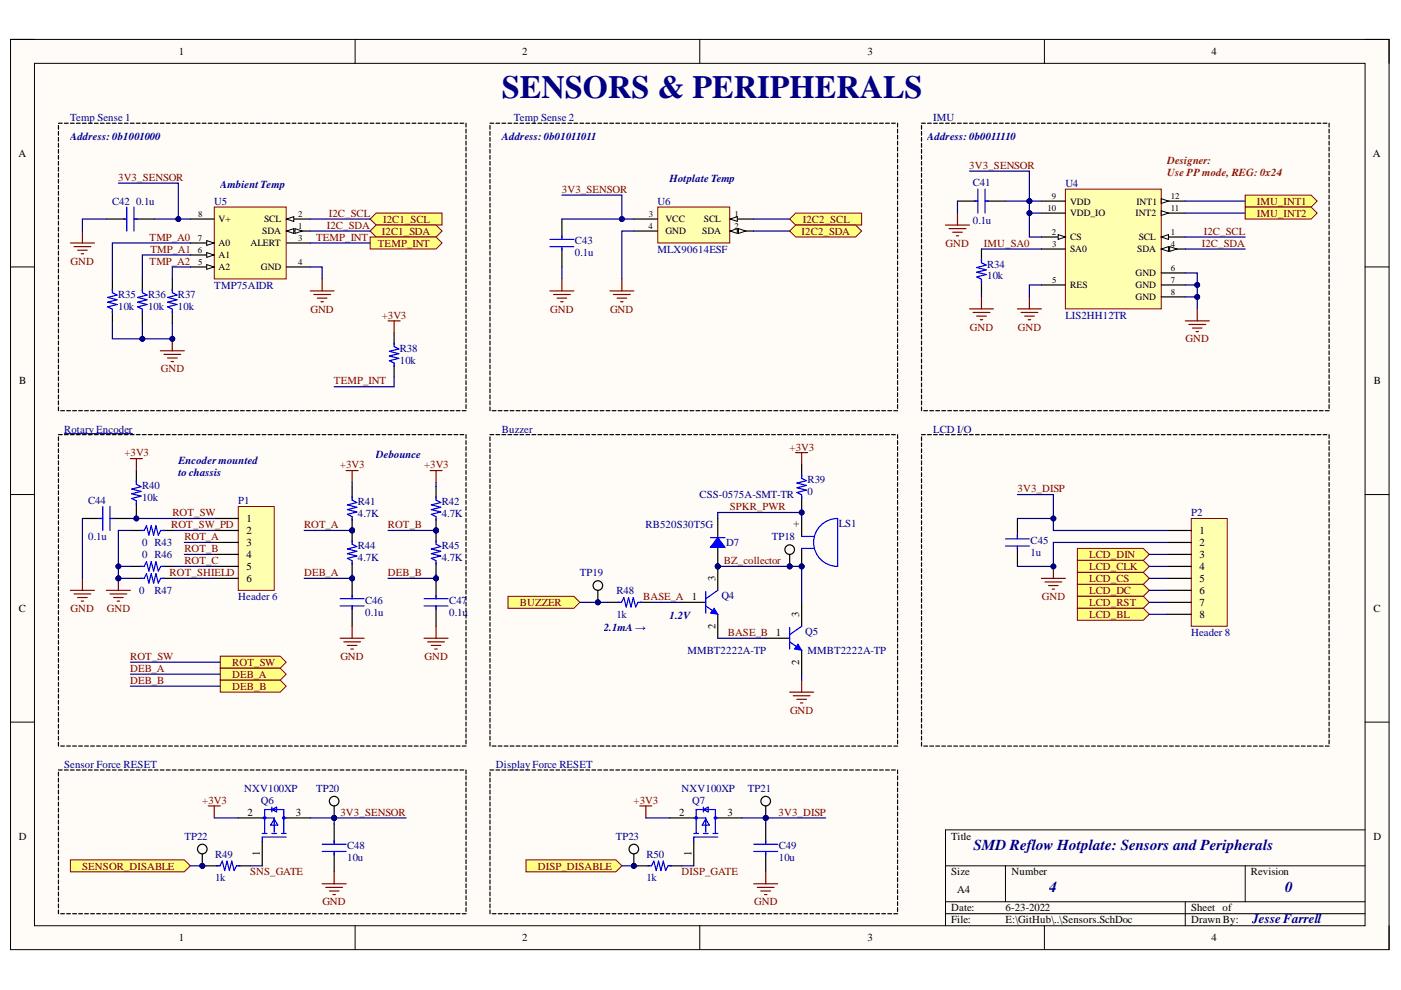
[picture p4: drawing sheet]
<svg xmlns="http://www.w3.org/2000/svg" width="297mm" height="210mm" viewBox="0 0 297 210" stroke-linecap="round" stroke-linejoin="round" font-family="sans-serif">
<defs><g id="words">
<text font-size="6.8" fill="#000080" x="106.4" y="20.9">SENSORS &amp; PERIPHERALS</text>
<g font-size="3.2" fill="#000080">
<text x="206.4" y="180.1">SMD Reflow Hotplate: Sensors and Peripherals</text>
<text x="222.4" y="189.2">4</text>
<text x="272.5" y="189.2">0</text>
</g>
<text font-size="2.8" fill="#000080" x="265.5" y="195.8">JesseFarrell</text>
<g font-size="2.3">
<text x="37.9" y="11.7">1</text>
<text x="110.7" y="11.7">2</text>
<text x="183.9" y="11.7">3</text>
<text x="256.8" y="11.7">4</text>
<text x="3.9" y="33.3">A</text>
<text x="291.1" y="33.3">A</text>
<text x="4.1" y="81.5">B</text>
<text x="291.3" y="81.5">B</text>
<text x="52.3" y="110.7">1</text>
<text x="52.3" y="113.3">2</text>
<text x="169.5" y="111.7" transform="rotate(-90 169.5 111.7)">+</text>
<text x="254.3" y="113.3">1</text>
<text x="52.3" y="115.8">3</text>
<text x="52.3" y="118.3">4</text>
<text x="254.3" y="115.8">2</text>
<text x="254.3" y="118.3">3</text>
<text x="52.3" y="120.9">5</text>
<text x="52.3" y="123.4">6</text>
<text x="151.7" y="123.2" transform="rotate(-90 151.7 123.2)">3</text>
<text x="254.3" y="120.9">4</text>
<text x="254.3" y="123.4">5</text>
<text x="254.3" y="125.9">6</text>
<text x="4" y="129.8">C</text>
<text x="146.7" y="127.2">1</text>
<text x="169.5" y="130.8" transform="rotate(-90 169.5 130.8)">3</text>
<text x="254.3" y="128.5">7</text>
<text x="254.3" y="131">8</text>
<text x="291.2" y="129.8">C</text>
<text x="151.7" y="133.3" transform="rotate(-90 151.7 133.3)">2</text>
<text x="164.5" y="134.8">1</text>
<text x="169.5" y="140.9" transform="rotate(-90 169.5 140.9)">2</text>
<text x="52.5" y="172.9">2</text>
<text x="62.7" y="172.9">3</text>
<text x="144" y="172.9">2</text>
<text x="154.2" y="172.9">3</text>
<text x="4" y="178">D</text>
<text x="201.7" y="178">Title</text>
<text x="291.2" y="178">D</text>
<text x="55.1" y="181.4" transform="rotate(-90 55.1 181.4)">1</text>
<text x="146.6" y="181.4" transform="rotate(-90 146.6 181.4)">1</text>
<text x="201.7" y="185.6">Size</text>
<text x="214.5" y="185.6">Number</text>
<text x="265.2" y="185.6">Revision</text>
<text x="203" y="189.4">A4</text>
<text x="201.7" y="193.2">Date:</text>
<text x="201.7" y="195.8">File:</text>
<text x="213.2" y="193.2">6-23-2022</text>
<text x="213.2" y="195.8">E:\GitHub\..\Sensors.SchDoc</text>
<text x="252.5" y="193.2">Sheet of</text>
<text x="252.5" y="195.8">Drawn By:</text>
<text x="37.9" y="199.6">1</text>
<text x="110.7" y="199.6">2</text>
<text x="183.9" y="199.6">3</text>
<text x="256.8" y="199.6">4</text>
</g>
<g font-size="2.3" fill="#000080">
<text x="14.9" y="25.6">Temp Sense 1</text>
<text x="14.9" y="29.8">Address: 0b1001000</text>
<text x="106.4" y="29.8">Address: 0b01011011</text>
<text x="109" y="25.6">Temp Sense 2</text>
<text x="196.6" y="29.8">Address: 0b0011110</text>
<text x="197.9" y="25.6">IMU</text>
<text x="46.7" y="39.9">Ambient Temp</text>
<text x="142" y="38.6">Hotplate Temp</text>
<text x="206.3" y="39.4">C41</text>
<text x="225.9" y="39.6">U4</text>
<text x="23.8" y="43.4">C42</text>
<text x="28.8" y="43.4">0.1u</text>
<text x="45.4" y="43.4">U5</text>
<text x="139.4" y="43.4">U6</text>
<text x="206.3" y="47.5">0.1u</text>
<text x="121.9" y="51.8">C43</text>
<text x="139.4" y="53.6">MLX90614ESF</text>
<text x="121.9" y="54.4">0.1u</text>
<text x="209.3" y="56.7">R34</text>
<text x="209.3" y="59.3">10k</text>
<text x="25" y="63.1">R35</text>
<text x="25" y="65.7">10k</text>
<text x="31.4" y="63.1">R36</text>
<text x="31.4" y="65.7">10k</text>
<text x="37.7" y="63.1">R37</text>
<text x="37.7" y="65.7">10k</text>
<text x="45.4" y="61.2">TMP75AIDR</text>
<text x="225.9" y="67.5">LIS2HH12TR</text>
<text x="84.8" y="74.6">R38</text>
<text x="84.8" y="77.1">10k</text>
<text x="13.6" y="91.7">Rotary Encoder</text>
<text x="106.4" y="91.7">Buzzer</text>
<text x="197.9" y="91.7">LCD I/O</text>
<text x="37.8" y="98.3">Encoder mounted</text>
<text x="37.8" y="100.8">to chassis</text>
<text x="79.7" y="97">Debounce</text>
<text x="18.7" y="106.9">C44</text>
<text x="30.1" y="103.7">R40</text>
<text x="30.1" y="106.3">10k</text>
<text x="50.5" y="106.9">P1</text>
<text x="75.9" y="107.1">R41</text>
<text x="93.7" y="107.1">R42</text>
<text x="148.3" y="105.7">CSS-0575A-SMT-TR</text>
<text x="171.2" y="102.4">R39</text>
<text x="171.2" y="105">0</text>
<text x="75.9" y="109.6">4.7K</text>
<text x="93.7" y="109.6">4.7K</text>
<text x="136.9" y="112">RB520S30T5G</text>
<text x="177.8" y="111.7">LS1</text>
<text x="252.5" y="109.5">P2</text>
<text x="18.7" y="114.5">0.1u</text>
<text x="30.1" y="118.3">0 R46</text>
<text x="30.1" y="115.8">0 R43</text>
<text x="75.9" y="116.4">R44</text>
<text x="75.9" y="118.9">4.7K</text>
<text x="93.7" y="116.4">R45</text>
<text x="93.7" y="118.9">4.7K</text>
<text x="154" y="115.8">D7</text>
<text x="163.6" y="114.5">TP18</text>
<text x="218.5" y="115.3">C45</text>
<text x="218.5" y="117.8">1u</text>
<text x="29.5" y="125.9">0</text>
<text x="32.7" y="125.9">R47</text>
<text x="122.9" y="122.1">TP19</text>
<text x="130.7" y="125.9">R48</text>
<text x="50.5" y="127.2">Header 6</text>
<text x="77.4" y="128">C46</text>
<text x="77.4" y="130.5">0.1u</text>
<text x="95.3" y="128">C47</text>
<text x="95.3" y="130.5">0.1u</text>
<text x="130.7" y="131">1k</text>
<text x="142" y="131.3">1.2V</text>
<text x="153" y="127">Q4</text>
<text x="128" y="133.8">2.1mA→</text>
<text x="170.7" y="134.6">Q5</text>
<text x="252.5" y="134.8">Header 8</text>
<text x="145.8" y="138.6">MMBT2222A-TP</text>
<text x="171.2" y="138.6">MMBT2222A-TP</text>
<text x="13.6" y="162.8">Sensor Force RESET</text>
<text x="51.8" y="167.9">NXV100XP</text>
<text x="67" y="167.9">TP20</text>
<text x="105.2" y="162.8">Display Force RESET</text>
<text x="144.5" y="167.9">NXV100XP</text>
<text x="158.5" y="167.9">TP21</text>
<text x="55.3" y="170.4">Q6</text>
<text x="146.8" y="170.4">Q7</text>
<text x="39.1" y="178">TP22</text>
<text x="130.5" y="178">TP23</text>
<text x="45.6" y="181.8">R49</text>
<text x="73.6" y="180">C48</text>
<text x="73.6" y="182.6">10u</text>
<text x="137" y="181.8">R50</text>
<text x="165.1" y="180">C49</text>
<text x="165.1" y="182.6">10u</text>
<text x="45.6" y="186.9">1k</text>
<text x="137" y="186.9">1k</text>
</g>
<g font-size="2.3" fill="#800000">
<text x="205.5" y="35.8">3V3_SENSOR</text>
<text x="25" y="38.4">3V3_SENSOR</text>
<text x="119.1" y="40.9">3V3_SENSOR</text>
<text x="69.7" y="46">I2C_SCL</text>
<text x="81.2" y="47.3">I2C1_SCL</text>
<text x="170.2" y="47.3">I2C2_SCL</text>
<text x="266.5" y="43.4">IMU_INT1</text>
<text x="266.5" y="46">IMU_INT2</text>
<text x="31.7" y="51.1">TMP_A0</text>
<text x="31.9" y="53.6">TMP_A1</text>
<text x="67" y="51.1">TEMP_INT</text>
<text x="69.3" y="48.5">I2C_SDA</text>
<text x="80.1" y="52.3">TEMP_INT</text>
<text x="81" y="49.8">I2C1_SDA</text>
<text x="170" y="49.8">I2C2_SDA</text>
<text x="200.5" y="52.3">GND</text>
<text x="208.6" y="52.3">IMU_SA0</text>
<text x="254.8" y="52.3">I2C_SDA</text>
<text x="255.2" y="49.8">I2C_SCL</text>
<text x="15" y="56.1">GND</text>
<text x="31.7" y="56.1">TMP_A2</text>
<text x="65.8" y="66.3">GND</text>
<text x="81" y="67.5">+3V3</text>
<text x="116.7" y="66.3">GND</text>
<text x="129.4" y="66.3">GND</text>
<text x="205.7" y="70.1">GND</text>
<text x="215.8" y="70.1">GND</text>
<text x="251.3" y="72.6">GND</text>
<text x="34.1" y="79">GND</text>
<text x="70.8" y="81.5">TEMP_INT</text>
<text x="167.4" y="95.5">+3V3</text>
<text x="26.4" y="96.8">+3V3</text>
<text x="72.1" y="99.3">+3V3</text>
<text x="89.9" y="99.3">+3V3</text>
<text x="215.7" y="104.4">3V3_DISP</text>
<text x="36.3" y="112">ROT_SW_PD</text>
<text x="36.5" y="109.5">ROT_SW</text>
<text x="64.5" y="112">ROT_A</text>
<text x="82.2" y="112">ROT_B</text>
<text x="154.7" y="108.2">SPKR_PWR</text>
<text x="39.1" y="114.5">ROT_A</text>
<text x="39.1" y="117.1">ROT_B</text>
<text x="39.1" y="119.6">ROT_C</text>
<text x="153.5" y="119.6">BZ_collector</text>
<text x="231" y="118.3">LCD_DIN</text>
<text x="36" y="122.1">ROT_SHIELD</text>
<text x="64.5" y="122.1">DEB_A</text>
<text x="82.2" y="122.1">DEB_B</text>
<text x="231" y="120.9">LCD_CLK</text>
<text x="231" y="123.4">LCD_CS</text>
<text x="231" y="125.9">LCD_DC</text>
<text x="15" y="129.8">GND</text>
<text x="22.7" y="129.8">GND</text>
<text x="110.2" y="128.5">BUZZER</text>
<text x="136.4" y="127.2">BASE_A</text>
<text x="220.9" y="127.2">GND</text>
<text x="231" y="128.5">LCD_RST</text>
<text x="231" y="131">LCD_BL</text>
<text x="154.3" y="134.8">BASE_B</text>
<text x="27.6" y="142.4">DEB_A</text>
<text x="27.6" y="139.9">ROT_SW</text>
<text x="49.2" y="141.2">ROT_SW</text>
<text x="49.2" y="143.7">DEB_A</text>
<text x="72.2" y="139.9">GND</text>
<text x="90" y="139.9">GND</text>
<text x="27.6" y="145">DEB_B</text>
<text x="49.2" y="146.2">DEB_B</text>
<text x="167.5" y="151.4">GND</text>
<text x="42.9" y="170.4">+3V3</text>
<text x="72.2" y="172.9">3V3_SENSOR</text>
<text x="134.3" y="170.4">+3V3</text>
<text x="165.1" y="172.9">3V3_DISP</text>
<text x="17.4" y="184.4">SENSOR_DISABLE</text>
<text x="53" y="185.6">SNS_GATE</text>
<text x="114" y="184.4">DISP_DISABLE</text>
<text x="144.5" y="185.6">DISP_GATE</text>
<text x="68.4" y="192">GND</text>
<text x="159.9" y="192">GND</text>
</g>
<g font-size="2.3" fill="#c00">
<text x="247.4" y="34.8">Designer:</text>
<text x="247.4" y="37.4">Use PP mode, REG: 0x24</text>
</g>
<g font-size="2">
<text x="46.4" y="47.2">V+</text>
<text x="56" y="47.2">SCL</text>
<text x="141.1" y="47.2">VCC</text>
<text x="149.2" y="47.2">SCL</text>
<text x="226.9" y="45.9">VDD_IO</text>
<text x="226.9" y="43.4">VDD</text>
<text x="240.8" y="45.9">INT2</text>
<text x="240.9" y="43.4">INT1</text>
<text x="46.4" y="52.2">A0</text>
<text x="53.1" y="52.2">ALERT</text>
<text x="55.6" y="49.7">SDA</text>
<text x="141.1" y="49.7">GND</text>
<text x="148.9" y="49.7">SDA</text>
<text x="226.9" y="51">CS</text>
<text x="226.9" y="53.5">SA0</text>
<text x="241.1" y="53.5">SDA</text>
<text x="241.4" y="51">SCL</text>
<text x="46.4" y="57.3">A2</text>
<text x="46.4" y="54.8">A1</text>
<text x="55.3" y="57.3">GND</text>
<text x="240.8" y="58.6">GND</text>
<text x="226.9" y="61.1">RES</text>
<text x="240.8" y="61.1">GND</text>
<text x="240.8" y="63.7">GND</text>
</g>
<g font-size="1.9">
<text x="42" y="46.1">8</text>
<text x="63.2" y="46.1">2</text>
<text x="137.6" y="46.1">3</text>
<text x="155.7" y="46.1">1</text>
<text x="222.1" y="44.8">10</text>
<text x="223" y="42.3">9</text>
<text x="248.2" y="44.8">11</text>
<text x="248.2" y="42.3">12</text>
<text x="42" y="51.1">7</text>
<text x="42" y="53.7">6</text>
<text x="63.2" y="48.6">1</text>
<text x="63.2" y="51.1">3</text>
<text x="137.5" y="48.6">4</text>
<text x="155.7" y="48.6">2</text>
<text x="223" y="49.9">2</text>
<text x="223.1" y="52.4">3</text>
<text x="248.2" y="49.9">1</text>
<text x="248.2" y="52.4">4</text>
<text x="42" y="56.2">5</text>
<text x="63.2" y="56.2">4</text>
<text x="248.2" y="57.5">6</text>
<text x="223.1" y="60">5</text>
<text x="248.2" y="60">7</text>
<text x="248.2" y="62.6">8</text>
</g>
</g></defs>
<path d="M2.2 8.4h292.3v192.9h-292.3z" fill-rule="evenodd" fill="#fffcf8"/>
<path d="M2.2 8.4h292.3v192.9h-292.3z" fill="none" stroke="#000" stroke-width=".21"/>
<path d="M7.3 13.4h282.1v182.9h-282.1z" fill-rule="evenodd" fill="#fffcf8"/>
<g fill="none" stroke="#000" stroke-width=".21">
<path d="M2.2 8.4h5.1M7.3 13.4h282.1v182.9h-282.1zM75.3 8.4v5M148.4 8.4v5M221.4 8.4v5M289.4 8.4h5.1v5M2.2 56.6h5.1M289.4 56.6h5.1M2.2 104.9h5.1M289.4 104.9h5.1M2.2 153.1h5.1M289.4 153.1h5.1"/>
<path d="M289.4 176h-88.9v20.3M75.3 196.3v5M148.4 196.3v5M200.5 183.6h88.9M200.5 191.2h88.9M200.5 193.7h88.9M213.2 183.6v7.6M221.4 196.3v5M251.3 191.2v5.1M264 183.6v7.6M294.5 196.3v5"/>
</g>
<path d="M13.7 91.9h14.4" fill="none" stroke="#000080" stroke-width=".21"/>
<path d="M225.9 40.1h20.3v25.4h-20.3z" fill-rule="evenodd" fill="#ffffb0"/>
<path d="M225.9 40.1h20.3v25.4h-20.3z" fill="none" stroke="#800000" stroke-width=".21"/>
<path d="M246.2 50.3h5.1" fill="none" stroke="#000" stroke-width=".25"/>
<path d="M246.2 50.3l1.5-.6v1.1z" fill="#f8fcff"/>
<path d="M246.2 50.3l1.5-.6v1.1z" fill="none" stroke="#000" stroke-width=".21"/>
<path d="M220.8 45.2h5.1M246.2 45.2h5.1" fill="none" stroke="#000" stroke-width=".25"/>
<path d="M246.2 44.7l1.5 .5-1.5 .5z" fill="#f8fcff"/>
<path d="M246.2 44.7l1.5 .5-1.5 .5z" fill="none" stroke="#000" stroke-width=".21"/>
<path d="M246.2 42.6h5.1" fill="none" stroke="#000" stroke-width=".25"/>
<path d="M246.2 42.1l1.5 .5-1.5 .5z" fill="#f8fcff"/>
<path d="M246.2 42.1l1.5 .5-1.5 .5z" fill="none" stroke="#000" stroke-width=".21"/>
<path d="M220.8 50.3h5.1" fill="none" stroke="#000" stroke-width=".25"/>
<path d="M224.4 49.7l1.5 .6-1.5 .5z" fill="#f8fcff"/>
<path d="M224.4 49.7l1.5 .6-1.5 .5z" fill="none" stroke="#000" stroke-width=".21"/>
<path d="M220.8 52.8h5.1M246.2 52.8h5.1" fill="none" stroke="#000" stroke-width=".25"/>
<path d="M246.2 52.8l1.5-.5v1z" fill="#f8fcff"/>
<path d="M246.2 52.8l1.5-.5v1z" fill="none" stroke="#000" stroke-width=".21"/>
<path d="M248 52.3l1.5 .5-1.5 .5z" fill="#f8fcff"/>
<path d="M248 52.3l1.5 .5-1.5 .5z" fill="none" stroke="#000" stroke-width=".21"/>
<path d="M220.8 42.6h5.1M246.2 57.9h5.1M220.8 60.4h5.1M246.2 60.4h5.1M246.2 63h5.1" fill="none" stroke="#000" stroke-width=".25"/>
<path d="M78.5 46.4l1.2-1.2h14v2.5h-14z" fill-rule="evenodd" fill="#ffff80"/>
<path d="M78.5 46.4l1.2-1.2h14v2.5h-14z" fill="none" stroke="#800000" stroke-width=".21"/>
<circle cx="170" cy="120.1" r=".51" fill="#000080"/>
<circle cx="170" cy="120.1" r=".51" fill="none" stroke="#000080" stroke-width=".21"/>
<path d="M170 109.9v3.8M170 116.3v3.8" fill="none" stroke="#000" stroke-width=".25"/>
<circle cx="170" cy="120.1" r=".51" fill="#000080"/>
<circle cx="170" cy="120.1" r=".51" fill="none" stroke="#000080" stroke-width=".21"/>
<path d="M170 113.7h2.5M170 116.3h2.5M173.7 111.7a5.1 5.1 0 0 1 3.9-1.8v10.2a5.1 5.1 0 0 1-4.6-2.9 5.1 5.1 0 0 1 .7-5.5z" fill="none" stroke="#00f" stroke-width=".25"/>
<circle cx="152.2" cy="120.1" r=".51" fill="#000080"/>
<circle cx="152.2" cy="120.1" r=".51" fill="none" stroke="#000080" stroke-width=".21"/>
<path d="M152.2 109.9v4.1M152.2 116v4.1" fill="none" stroke="#000" stroke-width=".25"/>
<circle cx="152.2" cy="120.1" r=".51" fill="#000080"/>
<circle cx="152.2" cy="120.1" r=".51" fill="none" stroke="#000080" stroke-width=".21"/>
<path d="M150.6 114h3.1" fill="none" stroke="#00f" stroke-width=".25"/>
<path d="M152.2 114l1.5 2h-3.1z" fill="#00f"/>
<path d="M152.2 114l1.5 2h-3.1zM167.4 136.1l2.6 1.8M167.4 133v4.6M170 132.8l-2.6 1.8" fill="none" stroke="#00f" stroke-width=".25"/>
<path d="M162.3 135.3h5.1M170 127.7v5.1M170 137.9v5" fill="none" stroke="#000" stroke-width=".25"/>
<path d="M169.2 136.6l.8 1.3-1.6-.3z" fill="#00f"/>
<path d="M169.2 136.6l.8 1.3-1.6-.3z" fill="none" stroke="#00f" stroke-width=".21"/>
<path d="M168.7 96h2.5M170 96v2.5" fill="none" stroke="#800000" stroke-width=".25"/>
<path d="M107.7 126.4h14l1.2 1.3-1.2 1.3h-14z" fill-rule="evenodd" fill="#ffff80"/>
<path d="M107.7 126.4h14l1.2 1.3-1.2 1.3h-14z" fill="none" stroke="#800000" stroke-width=".21"/>
<g fill="none" stroke="#800000" stroke-width=".25">
<path d="M68.3 59.1v2.6M131.8 59.1v2.6M65.8 61.7h5M66.5 62.4h3.6M67.3 63.2h2M68 64h.6M129.3 61.7h5.1M130.1 62.4h3.5M130.8 63.2h2.1M131.6 64h.5M251.3 68h5.1M252.1 68.8h3.5"/>
<path d="M252.8 69.6h2.1M253.6 70.3h.5M253.8 65.5v2.5M167.4 146.8h5.1M168.2 147.5h3.5M168.9 148.3h2.1M169.7 149h.5M170 144.2v2.6"/>
</g>
<path d="M79.7 47.7h12.7l1.3 1.3-1.3 1.3h-12.7l-1.2-1.3z" fill-rule="evenodd" fill="#ffff80"/>
<path d="M79.7 47.7h12.7l1.3 1.3-1.3 1.3h-12.7l-1.2-1.3z" fill="none" stroke="#800000" stroke-width=".21"/>
<path d="M264 41.4h14l1.3 1.2-1.3 1.3h-14z" fill-rule="evenodd" fill="#ffff80"/>
<path d="M264 41.4h14l1.3 1.2-1.3 1.3h-14z" fill="none" stroke="#800000" stroke-width=".21"/>
<path d="M264 43.9h14l1.3 1.3-1.3 1.2h-14z" fill-rule="evenodd" fill="#ffff80"/>
<path d="M264 43.9h14l1.3 1.3-1.3 1.2h-14z" fill="none" stroke="#800000" stroke-width=".21"/>
<g fill="none" stroke="#000" stroke-width=".25">
<path d="M12.4 26.6v.8M12.4 27.9v.8M12.4 29.1v.8M12.4 30.4v.8M12.4 31.7v.8M12.4 33v.7M12.4 34.2v.8M12.4 35.5v.8M12.4 36.8v.8M12.4 38v.8M12.4 39.3v.8M12.4 26.1h.8"/>
<path d="M13.7 26.1h.8M14.9 26.1h.8M16.2 26.1h.8M17.5 26.1h.8M18.7 26.1h.8M20 26.1h.8M21.3 26.1h.8M22.6 26.1h.7M23.8 26.1h.8M25.1 26.1h.8M26.4 26.1h.8M27.6 26.1h.8"/>
<path d="M28.9 26.1h.8M30.2 26.1h.8M31.5 26.1h.7M32.7 26.1h.8M34 26.1h.8M35.3 26.1h.8M36.5 26.1h.8M37.8 26.1h.8M39.1 26.1h.8M40.3 26.1h.8M41.6 26.1h.8M42.9 26.1h.8"/>
<path d="M44.2 26.1h.8M45.4 26.1h.8M46.7 26.1h.8M48 26.1h.8M49.2 26.1h.8M50.5 26.1h.8M51.8 26.1h.8M53.1 26.1h.8M54.3 26.1h.8M55.6 26.1h.8M56.9 26.1h.8M58.1 26.1h.8"/>
<path d="M59.4 26.1h.8M60.7 26.1h.8M62 26.1h.7M63.2 26.1h.8M64.5 26.1h.8M65.8 26.1h.8M67 26.1h.8M68.3 26.1h.8M69.6 26.1h.8M70.8 26.1h.8M72.1 26.1h.8M73.4 26.1h.8"/>
<path d="M74.7 26.1h.8M75.9 26.1h.8M77.2 26.1h.8M78.5 26.1h.8M79.7 26.1h.8M81 26.1h.8M82.3 26.1h.8M83.6 26.1h.7M84.8 26.1h.8M86.1 26.1h.8M87.4 26.1h.8M88.6 26.1h.8"/>
<path d="M89.9 26.1h.8M91.2 26.1h.8M92.4 26.1h.8M93.7 26.1h.8M95 26.1h.8M96.3 26.1h.8M97.5 26.1h.8M98.8 26.1v.8M98.8 27.4v.8M98.8 28.7v.8M98.8 29.9v.8M98.8 31.2v.8"/>
<path d="M98.8 32.5v.8M98.8 33.7v.8M98.8 35v.8M98.8 36.3v.8M98.8 37.6v.8M98.8 38.8v.8M12.4 40.6v.8M12.4 41.8v.8M12.4 43.1v.8M12.4 44.4v.8M12.4 45.7v.7M12.4 46.9v.8"/>
<path d="M12.4 48.2v.8M12.4 49.5v.8M12.4 50.7v.8M12.4 52v.8M12.4 53.3v.8M12.4 54.5v.8M12.4 55.8v.8M12.4 57.1v.8M12.4 58.3v.8M12.4 59.6v.8M22.6 46.4h4M28.7 46.4h4"/>
<path d="M98.8 40.1v.8M98.8 41.4v.8M98.8 42.6v.8M98.8 43.9v.8M98.8 45.2v.8M98.8 46.4v.8M98.8 47.7v.8M98.8 49v.8M98.8 50.3v.7M98.8 51.5v.8M98.8 52.8v.8M98.8 54.1v.8"/>
<path d="M98.8 55.3v.8M98.8 56.6v.8M98.8 57.9v.8M98.8 59.1v.8M119.1 46.4v4M119.1 52.6v4M203 42.6h4M209.2 42.6h4M12.4 60.9v.8M12.4 62.2v.7M12.4 63.4v.8M12.4 64.7v.8"/>
<path d="M12.4 66v.8M12.4 67.2v.8M12.4 68.5v.8M12.4 69.8v.8M12.4 71v.8M12.4 72.3v.8M12.4 73.6v.8M12.4 74.9v.7M12.4 76.1v.8M12.4 77.4v.8M12.4 78.7v.8M12.4 79.9v.8"/>
<path d="M98.8 60.4v.8M98.8 61.7v.8M98.8 62.9v.8M98.8 64.2v.8M98.8 65.5v.8M98.8 66.8v.8M98.8 68v.8M98.8 69.3v.8M98.8 70.6v.8M98.8 71.8v.8M98.8 73.1v.8M98.8 74.4v.8"/>
<path d="M98.8 75.6v.8M98.8 76.9v.8M98.8 78.2v.8M98.8 79.5v.8M12.4 81.2v.8M12.4 82.5v.8M12.4 83.7v.8M12.4 85v.8M12.4 86.3v.8M12.9 87.1h.8M14.1 87.1h.8M15.4 87.1h.8"/>
<path d="M16.7 87.1h.8M18 87.1h.7M19.2 87.1h.8M20.5 87.1h.8M21.8 87.1h.8M23 87.1h.8M24.3 87.1h.8M25.6 87.1h.8M26.8 87.1h.8M28.1 87.1h.8M29.4 87.1h.8M30.7 87.1h.8"/>
<path d="M31.9 87.1h.8M33.2 87.1h.8M34.5 87.1h.8M35.7 87.1h.8M37 87.1h.8M38.3 87.1h.8M39.6 87.1h.7M40.8 87.1h.8M42.1 87.1h.8M43.4 87.1h.8M44.6 87.1h.8M45.9 87.1h.8"/>
<path d="M47.2 87.1h.8M48.4 87.1h.8M49.7 87.1h.8M51 87.1h.8M52.3 87.1h.8M53.5 87.1h.8M54.8 87.1h.8M56.1 87.1h.8M57.3 87.1h.8M58.6 87.1h.8M59.9 87.1h.8M61.2 87.1h.8"/>
<path d="M62.4 87.1h.8M63.7 87.1h.8M65 87.1h.8M66.2 87.1h.8M67.5 87.1h.8M68.8 87.1h.8M70.1 87.1h.7M71.3 87.1h.8M72.6 87.1h.8M73.9 87.1h.8M75.1 87.1h.8M76.4 87.1h.8"/>
<path d="M77.7 87.1h.8M78.9 87.1h.8M80.2 87.1h.8M81.5 87.1h.8M82.8 87.1h.8M84 87.1h.8M85.3 87.1h.8M86.6 87.1h.8M87.8 87.1h.8M89.1 87.1h.8M90.4 87.1h.8M91.7 87.1h.7"/>
<path d="M92.9 87.1h.8M94.2 87.1h.8M95.5 87.1h.8M96.7 87.1h.8M98 87.1h.8M98.8 80.7v.8M98.8 82v.8M98.8 83.3v.8M98.8 84.5v.8M98.8 85.8v.8"/>
</g>
<path d="M26.1 46.4h.8M26.9 43.9v5.1M28.4 43.9v5.1M28.4 46.4h.8M116.6 52.3h5.1M116.6 50.8h5.1M119.1 50v.8M119.1 52.3v.7M206.6 42.6h.7M207.3 40.1v5.1M208.9 40.1v5.1M208.9 42.6h.7" fill="none" stroke="#00f" stroke-width=".25"/>
<g fill="none" stroke="#800000" stroke-width=".25">
<path d="M14.9 51.5h5.1M15.7 52.3h3.6M16.5 53h2M17.2 53.8h.5M17.5 49v2.5M119.1 59.1v2.6M200.5 47.7h5.1M201.2 48.5h3.6M202 49.2h2M202.7 50h.6M203 45.2v2.5M116.6 61.7h5.1"/>
<path d="M117.4 62.4h3.5M118.1 63.2h2.1M118.9 64h.5"/>
</g>
<path d="M78.5 50.3h13.9l1.3 1.2-1.3 1.3h-13.9z" fill-rule="evenodd" fill="#ffff80"/>
<path d="M78.5 50.3h13.9l1.3 1.2-1.3 1.3h-13.9z" fill="none" stroke="#800000" stroke-width=".21"/>
<path d="M23.8 59.1v2.5M30.2 59.1v2.5M36.5 59.1v2.5M23.8 66v2.5M30.2 66v2.5M36.5 66v2.5" fill="none" stroke="#000" stroke-width=".25"/>
<path d="M23.8 61.3v.8l1 .5-2 .5 2 .5-2 .5 2 .5-2 .5 1 .5v.7M30.2 61.3v.8l1 .5-2 .5 2 .5-2 .5 2 .5-2 .5 1 .5v.7M36.5 61.3v.8l1 .5-2 .5 2 .5-2 .5 2 .5-2 .5 1 .5v.7" fill="none" stroke="#00f" stroke-width=".25"/>
<path d="M34 74.4h5.1M34.8 75.1h3.5M35.5 75.9h2.1M36.3 76.7h.5M36.5 71.8v2.6" fill="none" stroke="#800000" stroke-width=".25"/>
<circle cx="36.5" cy="71.8" r=".51" fill="#000080"/>
<circle cx="36.5" cy="71.8" r=".51" fill="none" stroke="#000080" stroke-width=".21"/>
<path d="M208.1 52.8v2.5M208.1 59.6v2.5M83.6 70.6v2.5M83.6 77.4v2.5" fill="none" stroke="#000" stroke-width=".25"/>
<path d="M208.1 55v.7l1 .5-2 .5 2 .5-2 .5 2 .5-2 .5 1 .5v.8M83.6 72.7v.8l1 .5-2 .5 2 .5-2 .5 2 .5-2 .5 1 .5v.8" fill="none" stroke="#00f" stroke-width=".25"/>
<path d="M82.3 68h2.5M83.6 68v2.6M205.6 65.5h5M206.3 66.3h3.6M207.1 67h2M207.8 67.8h.5M208.1 63v2.5M215.7 65.5h5.1M216.5 66.3h3.5M217.2 67h2.1M218 67.8h.5M218.3 63v2.5" fill="none" stroke="#800000" stroke-width=".25"/>
<path d="M50.5 107.4h7.6v17.8h-7.6z" fill-rule="evenodd" fill="#ffffb0"/>
<path d="M50.5 107.4h7.6v17.8h-7.6z" fill="none" stroke="#800000" stroke-width=".21"/>
<path d="M45.4 109.9h5.1M45.4 112.5h5.1M45.4 115h5.1M45.4 117.5h5.1M45.4 120.1h5.1M45.4 122.6h5.1" fill="none" stroke="#000" stroke-width=".25"/>
<path d="M46.7 139.1h12.7l1.3 1.3-1.3 1.3h-12.7z" fill-rule="evenodd" fill="#ffff80"/>
<path d="M46.7 139.1h12.7l1.3 1.3-1.3 1.3h-12.7z" fill="none" stroke="#800000" stroke-width=".21"/>
<path d="M46.7 141.7h12.7l1.3 1.2-1.3 1.3h-12.7z" fill-rule="evenodd" fill="#ffff80"/>
<path d="M46.7 141.7h12.7l1.3 1.2-1.3 1.3h-12.7z" fill="none" stroke="#800000" stroke-width=".21"/>
<path d="M46.7 144.2h12.7l1.3 1.3-1.3 1.3h-12.7z" fill-rule="evenodd" fill="#ffff80"/>
<path d="M46.7 144.2h12.7l1.3 1.3-1.3 1.3h-12.7z" fill="none" stroke="#800000" stroke-width=".21"/>
<path d="M252.6 109.9h7.6v22.9h-7.6z" fill-rule="evenodd" fill="#ffffb0"/>
<path d="M252.6 109.9h7.6v22.9h-7.6z" fill="none" stroke="#800000" stroke-width=".21"/>
<path d="M28.9 99.8v2.5M17.5 109.9h4M23.6 109.9h4M28.9 106.6v2.5M247.5 112.5h5.1M247.5 115h5.1M247.5 117.5h5.1M247.5 120.1h5.1M247.5 122.6h5.1M247.5 125.2h5.1M247.5 127.7h5.1M247.5 130.2h5.1" fill="none" stroke="#000" stroke-width=".25"/>
<path d="M21 109.9h.8M21.8 107.4v5.1M23.3 107.4v5.1M23.3 109.9h.8M28.9 101.9v.8l1 .5-2 .5 2 .5-2 .5 2 .5-2 .5 1 .5v.8" fill="none" stroke="#00f" stroke-width=".25"/>
<path d="M27.6 97.2h2.6M28.9 97.2v2.6M14.9 125.2h5.1M15.7 125.9h3.6M16.5 126.7h2M17.2 127.5h.5M17.5 122.6v2.6M220.8 122.6h5.1M221.6 123.4h3.5M222.3 124.2h2.1M223.1 124.9h.5M223.3 120.1v2.5" fill="none" stroke="#800000" stroke-width=".25"/>
<circle cx="223.3" cy="120.1" r=".51" fill="#000080"/>
<circle cx="223.3" cy="120.1" r=".51" fill="none" stroke="#000080" stroke-width=".21"/>
<path d="M228.4 116.3h14l1.3 1.2-1.3 1.3h-14z" fill-rule="evenodd" fill="#ffff80"/>
<path d="M228.4 116.3h14l1.3 1.2-1.3 1.3h-14z" fill="none" stroke="#800000" stroke-width=".21"/>
<path d="M228.4 118.8h14l1.3 1.3-1.3 1.3h-14z" fill-rule="evenodd" fill="#ffff80"/>
<path d="M228.4 118.8h14l1.3 1.3-1.3 1.3h-14z" fill="none" stroke="#800000" stroke-width=".21"/>
<path d="M228.4 121.4h14l1.3 1.2-1.3 1.3h-14z" fill-rule="evenodd" fill="#ffff80"/>
<path d="M228.4 121.4h14l1.3 1.2-1.3 1.3h-14z" fill="none" stroke="#800000" stroke-width=".21"/>
<path d="M228.4 123.9h14l1.3 1.3-1.3 1.2h-14z" fill-rule="evenodd" fill="#ffff80"/>
<path d="M228.4 123.9h14l1.3 1.3-1.3 1.2h-14z" fill="none" stroke="#800000" stroke-width=".21"/>
<path d="M228.4 126.4h14l1.3 1.3-1.3 1.3h-14z" fill-rule="evenodd" fill="#ffff80"/>
<path d="M228.4 126.4h14l1.3 1.3-1.3 1.3h-14z" fill="none" stroke="#800000" stroke-width=".21"/>
<path d="M228.4 129h14l1.3 1.2-1.3 1.3h-14z" fill-rule="evenodd" fill="#ffff80"/>
<path d="M228.4 129h14l1.3 1.2-1.3 1.3h-14z" fill="none" stroke="#800000" stroke-width=".21"/>
<g fill="none" stroke="#000" stroke-width=".25">
<path d="M103.9 26.6v.8M103.9 27.9v.8M103.9 29.1v.8M103.9 30.4v.8M103.9 31.7v.8M103.9 33v.7M103.9 34.2v.8M103.9 35.5v.8M103.9 36.8v.8M103.9 38v.8M103.9 39.3v.8M103.9 26.1h.8"/>
<path d="M105.2 26.1h.7M106.4 26.1h.8M107.7 26.1h.8M109 26.1h.8M110.2 26.1h.8M111.5 26.1h.8M112.8 26.1h.8M114.1 26.1h.7M115.3 26.1h.8M116.6 26.1h.8M117.9 26.1h.8M119.1 26.1h.8"/>
<path d="M120.4 26.1h.8M121.7 26.1h.8M122.9 26.1h.8M124.2 26.1h.8M125.5 26.1h.8M126.8 26.1h.8M128 26.1h.8M129.3 26.1h.8M130.6 26.1h.8M131.8 26.1h.8M133.1 26.1h.8M134.4 26.1h.8"/>
<path d="M135.7 26.1h.8M136.9 26.1h.8M138.2 26.1h.8M139.5 26.1h.8M140.7 26.1h.8M142 26.1h.8M143.3 26.1h.8M144.6 26.1h.7M145.8 26.1h.8M147.1 26.1h.8M148.4 26.1h.8M149.6 26.1h.8"/>
<path d="M150.9 26.1h.8M152.2 26.1h.8M153.4 26.1h.8M154.7 26.1h.8M156 26.1h.8M157.3 26.1h.8M158.5 26.1h.8M159.8 26.1h.8M161.1 26.1h.8M162.3 26.1h.8M163.6 26.1h.8M164.9 26.1h.8"/>
<path d="M166.2 26.1h.7M167.4 26.1h.8M168.7 26.1h.8M170 26.1h.8M171.2 26.1h.8M172.5 26.1h.8M173.8 26.1h.8M175.1 26.1h.7M176.3 26.1h.8M177.6 26.1h.8M178.9 26.1h.8M180.1 26.1h.8"/>
<path d="M181.4 26.1h.8M182.7 26.1h.8M183.9 26.1h.8M185.2 26.1h.8M186.5 26.1h.8M187.8 26.1h.8M189 26.1h.8M190.3 26.1v.8M190.3 27.4v.8M190.3 28.7v.8M190.3 29.9v.8M190.3 31.2v.8"/>
<path d="M190.3 32.5v.8M190.3 33.7v.8M190.3 35v.8M190.3 36.3v.8M190.3 37.6v.8M190.3 38.8v.8M195.4 26.1h.8M195.4 26.6v.8M195.4 27.9v.8M195.4 29.1v.8M195.4 30.4v.8M195.4 31.7v.8"/>
<path d="M195.4 33v.7M195.4 34.2v.8M195.4 35.5v.8M195.4 36.8v.8M195.4 38v.8M195.4 39.3v.8M196.7 26.1h.8M197.9 26.1h.8M199.2 26.1h.8M200.5 26.1h.8M201.7 26.1h.8M203 26.1h.8"/>
<path d="M204.3 26.1h.8M205.6 26.1h.7M206.8 26.1h.8M208.1 26.1h.8M209.4 26.1h.8M210.6 26.1h.8M211.9 26.1h.8M213.2 26.1h.8M214.4 26.1h.8M215.7 26.1h.8M217 26.1h.8M218.3 26.1h.8"/>
<path d="M219.5 26.1h.8M220.8 26.1h.8M222.1 26.1h.8M223.3 26.1h.8M224.6 26.1h.8M225.9 26.1h.8M227.2 26.1h.7M228.4 26.1h.8M229.7 26.1h.8M231 26.1h.8M232.2 26.1h.8M233.5 26.1h.8"/>
<path d="M234.8 26.1h.8M236 26.1h.8M237.3 26.1h.8M238.6 26.1h.8M239.9 26.1h.7M241.1 26.1h.8M242.4 26.1h.8M243.7 26.1h.8M244.9 26.1h.8M246.2 26.1h.8M247.5 26.1h.8M248.8 26.1h.8"/>
<path d="M250 26.1h.8M251.3 26.1h.8M252.6 26.1h.8M253.8 26.1h.8M255.1 26.1h.8M256.4 26.1h.8M257.7 26.1h.7M258.9 26.1h.8M260.2 26.1h.8M261.5 26.1h.8M262.7 26.1h.8M264 26.1h.8"/>
<path d="M265.3 26.1h.8M266.5 26.1h.8M267.8 26.1h.8M269.1 26.1h.8M270.4 26.1h.8M271.6 26.1h.8M272.9 26.1h.8M274.2 26.1h.8M275.4 26.1h.8M276.7 26.1h.8M278 26.1h.8M279.3 26.1h.8"/>
<path d="M280.5 26.1h.8M281.8 26.1v.8M281.8 27.4v.8M281.8 28.7v.8M281.8 29.9v.8M281.8 31.2v.8M281.8 32.5v.8M281.8 33.7v.8M281.8 35v.8M281.8 36.3v.8M281.8 37.6v.8M281.8 38.8v.8"/>
<path d="M103.9 40.6v.8M103.9 41.8v.8M103.9 43.1v.8M103.9 44.4v.8M103.9 45.7v.7M103.9 46.9v.8M103.9 48.2v.8M103.9 49.5v.8M103.9 50.7v.8M103.9 52v.8M103.9 53.3v.8M103.9 54.5v.8"/>
<path d="M103.9 55.8v.8M103.9 57.1v.8M103.9 58.3v.8M103.9 59.6v.8M190.3 40.1v.8M190.3 41.4v.8M190.3 42.6v.8M190.3 43.9v.8M190.3 45.2v.8M190.3 46.4v.8M190.3 47.7v.8M190.3 49v.8"/>
<path d="M190.3 50.3v.7M190.3 51.5v.8M190.3 52.8v.8M190.3 54.1v.8M190.3 55.3v.8M190.3 56.6v.8M190.3 57.9v.8M190.3 59.1v.8M195.4 40.6v.8M195.4 41.8v.8M195.4 43.1v.8M195.4 44.4v.8"/>
<path d="M195.4 45.7v.7M195.4 46.9v.8M195.4 48.2v.8M195.4 49.5v.8M195.4 50.7v.8M195.4 52v.8M195.4 53.3v.8M195.4 54.5v.8M195.4 55.8v.8M195.4 57.1v.8M195.4 58.3v.8M195.4 59.6v.8"/>
<path d="M281.8 40.1v.8M281.8 41.4v.8M281.8 42.6v.8M281.8 43.9v.8M281.8 45.2v.8M281.8 46.4v.8M281.8 47.7v.8M281.8 49v.8M281.8 50.3v.7M281.8 51.5v.8M281.8 52.8v.8M281.8 54.1v.8"/>
<path d="M281.8 55.3v.8M281.8 56.6v.8M281.8 57.9v.8M281.8 59.1v.8M103.9 60.9v.8M103.9 62.2v.7M103.9 63.4v.8M103.9 64.7v.8M103.9 66v.8M103.9 67.2v.8M103.9 68.5v.8M103.9 69.8v.8"/>
<path d="M103.9 71v.8M103.9 72.3v.8M103.9 73.6v.8M103.9 74.9v.7M103.9 76.1v.8M103.9 77.4v.8M103.9 78.7v.8M103.9 79.9v.8M190.3 60.4v.8M190.3 61.7v.8M190.3 63v.7M190.3 64.2v.8"/>
<path d="M190.3 65.5v.8M190.3 66.8v.8M190.3 68v.8M190.3 69.3v.8M190.3 70.6v.8M190.3 71.8v.8M190.3 73.1v.8M190.3 74.4v.8M190.3 75.7v.7M190.3 76.9v.8M190.3 78.2v.8M190.3 79.5v.8"/>
<path d="M195.4 60.9v.8M195.4 62.2v.8M195.4 63.4v.8M195.4 64.7v.8M195.4 66v.8M195.4 67.2v.8M195.4 68.5v.8M195.4 69.8v.8M195.4 71v.8M195.4 72.3v.8M195.4 73.6v.8M195.4 74.9v.8"/>
<path d="M195.4 76.1v.8M195.4 77.4v.8M195.4 78.7v.8M195.4 79.9v.8M281.8 60.4v.8M281.8 61.7v.8M281.8 63v.7M281.8 64.2v.8M281.8 65.5v.8M281.8 66.8v.8M281.8 68v.8M281.8 69.3v.8"/>
<path d="M281.8 70.6v.8M281.8 71.8v.8M281.8 73.1v.8M281.8 74.4v.8M281.8 75.7v.7M281.8 76.9v.8M281.8 78.2v.8M281.8 79.5v.8M12.4 92.6v.8M12.4 93.9v.8M12.4 95.2v.8M12.4 96.4v.8"/>
<path d="M12.4 97.7v.8M12.4 99v.8M12.4 92.2h.8M13.7 92.2h.8M14.9 92.2h.8M16.2 92.2h.8M17.5 92.2h.8M18.7 92.2h.8M20 92.2h.8M21.3 92.2h.8M22.6 92.2h.7M23.8 92.2h.8"/>
<path d="M25.1 92.2h.8M26.4 92.2h.8M27.6 92.2h.8M28.9 92.2h.8M30.2 92.2h.8M31.5 92.2h.7M32.7 92.2h.8M34 92.2h.8M35.3 92.2h.8M36.5 92.2h.8M37.8 92.2h.8M39.1 92.2h.8"/>
<path d="M40.3 92.2h.8M41.6 92.2h.8M42.9 92.2h.8M44.2 92.2h.8M45.4 92.2h.8M46.7 92.2h.8M48 92.2h.8M49.2 92.2h.8M50.5 92.2h.8M51.8 92.2h.8M53.1 92.2h.8M54.3 92.2h.8"/>
<path d="M55.6 92.2h.8M56.9 92.2h.8M58.1 92.2h.8M59.4 92.2h.8M60.7 92.2h.8M62 92.2h.7M63.2 92.2h.8M64.5 92.2h.8M65.8 92.2h.8M67 92.2h.8M68.3 92.2h.8M69.6 92.2h.8"/>
<path d="M70.8 92.2h.8M72.1 92.2h.8M73.4 92.2h.8M74.7 92.2h.8M75.9 92.2h.8M77.2 92.2h.8M78.5 92.2h.8M79.7 92.2h.8M81 92.2h.8M82.3 92.2h.8M83.6 92.2h.7M84.8 92.2h.8"/>
<path d="M86.1 92.2h.8M87.4 92.2h.8M88.6 92.2h.8M89.9 92.2h.8M91.2 92.2h.8M92.4 92.2h.8M93.7 92.2h.8M95 92.2h.8M96.3 92.2h.8M97.5 92.2h.8M98.8 92.2v.8M98.8 93.4v.8"/>
<path d="M98.8 94.7v.8M98.8 96v.8M98.8 97.2v.8M98.8 98.5v.8M98.8 99.8v.8M103.9 81.2v.8M103.9 82.5v.8M103.9 83.7v.8M103.9 85v.8M103.9 86.3v.8M103.9 92.6v.8M103.9 93.9v.8"/>
<path d="M103.9 95.2v.8M103.9 96.4v.8M103.9 97.7v.8M103.9 99v.8M103.9 92.2h.8M104.4 87.1h.8M105.2 92.2h.7M105.6 87.1h.8M106.4 92.2h.8M106.9 87.1h.8M107.7 92.2h.8M108.2 87.1h.8"/>
<path d="M109 92.2h.8M109.4 87.1h.8M110.2 92.2h.8M110.7 87.1h.8M111.5 92.2h.8M112 87.1h.8M112.8 92.2h.8M113.3 87.1h.8M114.1 92.2h.7M114.5 87.1h.8M115.3 92.2h.8M115.8 87.1h.8"/>
<path d="M116.6 92.2h.8M117.1 87.1h.8M117.9 92.2h.8M118.3 87.1h.8M119.1 92.2h.8M119.6 87.1h.8M120.4 92.2h.8M120.9 87.1h.8M121.7 92.2h.8M122.2 87.1h.7M122.9 92.2h.8M123.4 87.1h.8"/>
<path d="M124.2 92.2h.8M124.7 87.1h.8M125.5 92.2h.8M126 87.1h.8M126.8 92.2h.8M127.2 87.1h.8M128 92.2h.8M128.5 87.1h.8M129.3 92.2h.8M129.8 87.1h.8M130.6 92.2h.8M131 87.1h.8"/>
<path d="M131.8 92.2h.8M132.3 87.1h.8M133.1 92.2h.8M133.6 87.1h.8M134.4 92.2h.8M134.9 87.1h.8M135.7 92.2h.8M136.1 87.1h.8M136.9 92.2h.8M137.4 87.1h.8M138.2 92.2h.8M138.7 87.1h.8"/>
<path d="M139.5 92.2h.8M139.9 87.1h.8M140.7 92.2h.8M141.2 87.1h.8M142 92.2h.8M142.5 87.1h.8M143.3 92.2h.8M143.8 87.1h.8M144.6 92.2h.7M145 87.1h.8M145.8 92.2h.8M146.3 87.1h.8"/>
<path d="M147.1 92.2h.8M147.6 87.1h.8M148.4 92.2h.8M148.8 87.1h.8M149.6 92.2h.8M150.1 87.1h.8M150.9 92.2h.8M151.4 87.1h.8M152.2 92.2h.8M152.7 87.1h.7M153.4 92.2h.8M153.9 87.1h.8"/>
<path d="M154.7 92.2h.8M155.2 87.1h.8M156 92.2h.8M156.5 87.1h.8M157.3 92.2h.8M157.7 87.1h.8M158.5 92.2h.8M159 87.1h.8M159.8 92.2h.8M160.3 87.1h.8M161.1 92.2h.8M161.5 87.1h.8"/>
<path d="M162.3 92.2h.8M162.8 87.1h.8M163.6 92.2h.8M164.1 87.1h.8M164.9 92.2h.8M165.4 87.1h.8M166.2 92.2h.7M166.6 87.1h.8M167.4 92.2h.8M167.9 87.1h.8M168.7 92.2h.8M169.2 87.1h.8"/>
<path d="M170 92.2h.8M170.4 87.1h.8M171.2 92.2h.8M171.7 87.1h.8M172.5 92.2h.8M173 87.1h.8M173.8 92.2h.8M174.3 87.1h.8M175.1 92.2h.7M175.5 87.1h.8M176.3 92.2h.8M176.8 87.1h.8"/>
<path d="M177.6 92.2h.8M178.1 87.1h.8M178.9 92.2h.8M179.3 87.1h.8M180.1 92.2h.8M180.6 87.1h.8M181.4 92.2h.8M181.9 87.1h.8M182.7 92.2h.8M183.2 87.1h.7M183.9 92.2h.8M184.4 87.1h.8"/>
<path d="M185.2 92.2h.8M185.7 87.1h.8M186.5 92.2h.8M187 87.1h.8M187.8 92.2h.8M188.2 87.1h.8M189 92.2h.8M189.5 87.1h.8M190.3 80.7v.8M190.3 82v.8M190.3 83.3v.8M190.3 84.5v.8"/>
<path d="M190.3 85.8v.8M190.3 92.2v.8M190.3 93.4v.8M190.3 94.7v.8M190.3 96v.8M190.3 97.2v.8M190.3 98.5v.8M190.3 99.8v.8M195.4 81.2v.8M195.4 82.5v.8M195.4 83.7v.8M195.4 85v.8"/>
<path d="M195.4 86.3v.8M195.4 92.6v.8M195.4 93.9v.8M195.4 95.2v.8M195.4 96.4v.8M195.4 97.7v.8M195.4 99v.8M195.4 92.2h.8M195.9 87.1h.8M196.7 92.2h.8M197.1 87.1h.8M197.9 92.2h.8"/>
<path d="M198.4 87.1h.8M199.2 92.2h.8M199.7 87.1h.8M200.5 92.2h.8M200.9 87.1h.8M201.7 92.2h.8M202.2 87.1h.8M203 92.2h.8M203.5 87.1h.8M204.3 92.2h.8M204.8 87.1h.8M205.6 92.2h.7"/>
<path d="M206 87.1h.8M206.8 92.2h.8M207.3 87.1h.8M208.1 92.2h.8M208.6 87.1h.8M209.4 92.2h.8M209.8 87.1h.8M210.6 92.2h.8M211.1 87.1h.8M211.9 92.2h.8M212.4 87.1h.8M213.2 92.2h.8"/>
<path d="M213.7 87.1h.7M214.4 92.2h.8M214.9 87.1h.8M215.7 92.2h.8M216.2 87.1h.8M217 92.2h.8M217.5 87.1h.8M218.3 92.2h.8M218.7 87.1h.8M219.5 92.2h.8M220 87.1h.8M220.8 92.2h.8"/>
<path d="M221.3 87.1h.8M222.1 92.2h.8M222.5 87.1h.8M223.3 92.2h.8M223.8 87.1h.8M224.6 92.2h.8M225.1 87.1h.8M225.9 92.2h.8M226.4 87.1h.8M227.2 92.2h.7M227.6 87.1h.8M228.4 92.2h.8"/>
<path d="M228.9 87.1h.8M229.7 92.2h.8M230.2 87.1h.8M231 92.2h.8M231.4 87.1h.8M232.2 92.2h.8M232.7 87.1h.8M233.5 92.2h.8M234 87.1h.8M234.8 92.2h.8M235.3 87.1h.7M236 92.2h.8"/>
<path d="M236.5 87.1h.8M237.3 92.2h.8M237.8 87.1h.8M238.6 92.2h.8M239.1 87.1h.8M239.9 92.2h.7M240.3 87.1h.8M241.1 92.2h.8M241.6 87.1h.8M242.4 92.2h.8M242.9 87.1h.8M243.7 92.2h.8"/>
<path d="M244.2 87.1h.7M244.9 92.2h.8M245.4 87.1h.8M246.2 92.2h.8M246.7 87.1h.8M247.5 92.2h.8M248 87.1h.8M248.8 92.2h.8M249.2 87.1h.8M250 92.2h.8M250.5 87.1h.8M251.3 92.2h.8"/>
<path d="M251.8 87.1h.8M252.6 92.2h.8M253 87.1h.8M253.8 92.2h.8M254.3 87.1h.8M255.1 92.2h.8M255.6 87.1h.8M256.4 92.2h.8M256.9 87.1h.8M257.7 92.2h.7M258.1 87.1h.8M258.9 92.2h.8"/>
<path d="M259.4 87.1h.8M260.2 92.2h.8M260.7 87.1h.8M261.5 92.2h.8M261.9 87.1h.8M262.7 92.2h.8M263.2 87.1h.8M264 92.2h.8M264.5 87.1h.8M265.3 92.2h.8M265.8 87.1h.7M266.5 92.2h.8"/>
<path d="M267 87.1h.8M267.8 92.2h.8M268.3 87.1h.8M269.1 92.2h.8M269.6 87.1h.8M270.4 92.2h.8M270.8 87.1h.8M271.6 92.2h.8M272.1 87.1h.8M272.9 92.2h.8M273.4 87.1h.8M274.2 92.2h.8"/>
<path d="M274.6 87.1h.8M275.4 92.2h.8M275.9 87.1h.8M276.7 92.2h.8M277.2 87.1h.8M278 92.2h.8M278.5 87.1h.8M279.3 92.2h.8M279.7 87.1h.8M280.5 92.2h.8M281 87.1h.8M281.8 80.7v.8"/>
<path d="M281.8 82v.8M281.8 83.3v.8M281.8 84.5v.8M281.8 85.8v.8M281.8 92.2v.8M281.8 93.4v.8M281.8 94.7v.8M281.8 96v.8M281.8 97.2v.8M281.8 98.5v.8M281.8 99.8v.8M12.4 100.2v.8"/>
<path d="M12.4 101.5v.8M12.4 102.8v.8M12.4 104.1v.8M12.4 105.3v.8M12.4 106.6v.8M12.4 107.9v.8M12.4 109.1v.8M12.4 110.4v.8M12.4 111.7v.8M12.4 112.9v.8M12.4 114.2v.8M12.4 115.5v.8"/>
<path d="M12.4 116.8v.7M12.4 118v.8M12.4 119.3v.8M98.8 101v.8M98.8 102.3v.8M98.8 103.6v.8M98.8 104.9v.7M98.8 106.1v.8M98.8 107.4v.8M98.8 108.7v.8M98.8 109.9v.8M98.8 111.2v.8"/>
<path d="M98.8 112.5v.8M98.8 113.7v.8M98.8 115v.8M98.8 116.3v.8M98.8 117.5v.8M98.8 118.8v.8M103.9 100.2v.8M103.9 101.5v.8M103.9 102.8v.8M103.9 104.1v.8M103.9 105.3v.8M103.9 106.6v.8"/>
<path d="M103.9 107.9v.8M103.9 109.1v.8M103.9 110.4v.8M103.9 111.7v.8M103.9 112.9v.8M103.9 114.2v.8M103.9 115.5v.8M103.9 116.8v.7M103.9 118v.8M103.9 119.3v.8M190.3 101v.8M190.3 102.3v.8"/>
<path d="M190.3 103.6v.8M190.3 104.9v.8M190.3 106.1v.8M190.3 107.4v.8M190.3 108.7v.8M190.3 109.9v.8M190.3 111.2v.8M190.3 112.5v.8M190.3 113.7v.8M190.3 115v.8M190.3 116.3v.8M190.3 117.5v.8"/>
<path d="M190.3 118.8v.8M195.4 100.3v.7M195.4 101.5v.8M195.4 102.8v.8M195.4 104.1v.8M195.4 105.3v.8M195.4 106.6v.8M195.4 107.9v.8M195.4 109.1v.8M195.4 110.4v.8M195.4 111.7v.8M195.4 113v.7"/>
<path d="M195.4 114.2v.8M195.4 115.5v.8M195.4 116.8v.7M195.4 118v.8M195.4 119.3v.8M215.7 109.9v4M215.7 116.1v4M281.8 101v.8M281.8 102.3v.8M281.8 103.6v.8M281.8 104.9v.8M281.8 106.1v.8"/>
<path d="M281.8 107.4v.8M281.8 108.7v.8M281.8 109.9v.8M281.8 111.2v.8M281.8 112.5v.8M281.8 113.7v.8M281.8 115v.8M281.8 116.3v.8M281.8 117.5v.8M281.8 118.8v.8M12.4 120.6v.8M12.4 121.8v.8"/>
<path d="M12.4 123.1v.8M12.4 124.4v.8M12.4 125.6v.8M12.4 126.9v.8M12.4 128.2v.8M12.4 129.5v.7M12.4 130.7v.8M12.4 132v.8M12.4 133.3v.8M12.4 134.5v.8M12.4 135.8v.8M12.4 137.1v.8"/>
<path d="M12.4 138.3v.8M12.4 139.6v.8M98.8 120.1v.8M98.8 121.4v.7M98.8 122.6v.8M98.8 123.9v.8M98.8 125.2v.8M98.8 126.4v.8M98.8 127.7v.8M98.8 129v.8M98.8 130.2v.8M98.8 131.5v.8"/>
<path d="M98.8 132.8v.8M98.8 134.1v.7M98.8 135.3v.8M98.8 136.6v.8M98.8 137.9v.8M98.8 139.1v.8M103.9 120.6v.8M103.9 121.8v.8M103.9 123.1v.8M103.9 124.4v.8M103.9 125.6v.8M103.9 126.9v.8"/>
<path d="M103.9 128.2v.8M103.9 129.5v.7M103.9 130.7v.8M103.9 132v.8M103.9 133.3v.8M103.9 134.5v.8M103.9 135.8v.8M103.9 137.1v.8M103.9 138.3v.8M103.9 139.6v.8M190.3 120.1v.8M190.3 121.4v.8"/>
<path d="M190.3 122.6v.8M190.3 123.9v.8M190.3 125.2v.8M190.3 126.4v.8M190.3 127.7v.8M190.3 129v.8M190.3 130.2v.8M190.3 131.5v.8M190.3 132.8v.8M190.3 134.1v.8M190.3 135.3v.8M190.3 136.6v.8"/>
<path d="M190.3 137.9v.8M190.3 139.1v.8M195.4 120.6v.8M195.4 121.8v.8M195.4 123.1v.8M195.4 124.4v.8M195.4 125.6v.8M195.4 126.9v.8M195.4 128.2v.8M195.4 129.5v.7M195.4 130.7v.8M195.4 132v.8"/>
<path d="M195.4 133.3v.8M195.4 134.5v.8M195.4 135.8v.8M195.4 137.1v.8M195.4 138.3v.8M195.4 139.6v.8M281.8 120.1v.8M281.8 121.4v.8M281.8 122.6v.8M281.8 123.9v.8M281.8 125.2v.8M281.8 126.4v.8"/>
<path d="M281.8 127.7v.8M281.8 129v.8M281.8 130.2v.8M281.8 131.5v.8M281.8 132.8v.8M281.8 134.1v.8M281.8 135.3v.8M281.8 136.6v.8M281.8 137.9v.8M281.8 139.1v.8M12.4 140.9v.8M12.4 142.2v.7"/>
<path d="M12.4 143.4v.8M12.4 144.7v.8M12.4 146v.8M12.4 147.2v.8M12.4 148.5v.8M12.4 149.8v.8M12.4 151v.8M12.4 152.3v.8M12.4 153.6v.8M12.4 154.8v.8M12.4 156.1v.8M12.4 157.4v.8"/>
<path d="M12.9 158.2h.8M14.1 158.2h.8M15.4 158.2h.8M16.7 158.2h.8M18 158.2h.7M19.2 158.2h.8M20.5 158.2h.8M21.8 158.2h.8M23 158.2h.8M24.3 158.2h.8M25.6 158.2h.8M26.8 158.2h.8"/>
<path d="M28.1 158.2h.8M29.4 158.2h.8M30.7 158.2h.8M31.9 158.2h.8M33.2 158.2h.8M34.5 158.2h.8M35.7 158.2h.8M37 158.2h.8M38.3 158.2h.8M39.6 158.2h.7M40.8 158.2h.8M42.1 158.2h.8"/>
<path d="M43.4 158.2h.8M44.6 158.2h.8M45.9 158.2h.8M47.2 158.2h.8M48.4 158.2h.8M49.7 158.2h.8M51 158.2h.8M52.3 158.2h.8M53.5 158.2h.8M54.8 158.2h.8M56.1 158.2h.8M57.3 158.2h.8"/>
<path d="M58.6 158.2h.8M59.9 158.2h.8M61.2 158.2h.8M62.4 158.2h.8M63.7 158.2h.8M65 158.2h.8M66.2 158.2h.8M67.5 158.2h.8M68.8 158.2h.8M70.1 158.2h.7M71.3 158.2h.8M72.6 158.2h.8"/>
<path d="M73.9 158.2h.8M75.1 158.2h.8M76.4 158.2h.8M77.7 158.2h.8M78.9 158.2h.8M80.2 158.2h.8M81.5 158.2h.8M82.8 158.2h.8M84 158.2h.8M85.3 158.2h.8M86.6 158.2h.8M87.8 158.2h.8"/>
<path d="M89.1 158.2h.8M90.4 158.2h.8M91.7 158.2h.7M92.9 158.2h.8M94.2 158.2h.8M95.5 158.2h.8M96.7 158.2h.8M98 158.2h.8M98.8 140.4v.8M98.8 141.7v.8M98.8 142.9v.8M98.8 144.2v.8"/>
<path d="M98.8 145.5v.8M98.8 146.8v.7M98.8 148v.8M98.8 149.3v.8M98.8 150.6v.8M98.8 151.8v.8M98.8 153.1v.8M98.8 154.4v.8M98.8 155.6v.8M98.8 156.9v.8M103.9 140.9v.8M103.9 142.2v.7"/>
<path d="M103.9 143.4v.8M103.9 144.7v.8M103.9 146v.8M103.9 147.2v.8M103.9 148.5v.8M103.9 149.8v.8M103.9 151v.8M103.9 152.3v.8M103.9 153.6v.8M103.9 154.8v.8M103.9 156.1v.8M103.9 157.4v.8"/>
<path d="M104.4 158.2h.8M105.6 158.2h.8M106.9 158.2h.8M108.2 158.2h.8M109.4 158.2h.8M110.7 158.2h.8M112 158.2h.8M113.3 158.2h.8M114.5 158.2h.8M115.8 158.2h.8M117.1 158.2h.8M118.3 158.2h.8"/>
<path d="M119.6 158.2h.8M120.9 158.2h.8M122.2 158.2h.7M123.4 158.2h.8M124.7 158.2h.8M126 158.2h.8M127.2 158.2h.8M128.5 158.2h.8M129.8 158.2h.8M131 158.2h.8M132.3 158.2h.8M133.6 158.2h.8"/>
<path d="M134.9 158.2h.8M136.1 158.2h.8M137.4 158.2h.8M138.7 158.2h.8M139.9 158.2h.8M141.2 158.2h.8M142.5 158.2h.8M143.8 158.2h.8M145 158.2h.8M146.3 158.2h.8M147.6 158.2h.8M148.8 158.2h.8"/>
<path d="M150.1 158.2h.8M151.4 158.2h.8M152.7 158.2h.7M153.9 158.2h.8M155.2 158.2h.8M156.5 158.2h.8M157.7 158.2h.8M159 158.2h.8M160.3 158.2h.8M161.5 158.2h.8M162.8 158.2h.8M164.1 158.2h.8"/>
<path d="M165.4 158.2h.8M166.6 158.2h.8M167.9 158.2h.8M169.2 158.2h.8M170.4 158.2h.8M171.7 158.2h.8M173 158.2h.8M174.3 158.2h.8M175.5 158.2h.8M176.8 158.2h.8M178.1 158.2h.8M179.3 158.2h.8"/>
<path d="M180.6 158.2h.8M181.9 158.2h.8M183.2 158.2h.7M184.4 158.2h.8M185.7 158.2h.8M187 158.2h.8M188.2 158.2h.8M189.5 158.2h.8M190.3 140.4v.8M190.3 141.7v.8M190.3 142.9v.8M190.3 144.2v.8"/>
<path d="M190.3 145.5v.8M190.3 146.8v.7M190.3 148v.8M190.3 149.3v.8M190.3 150.6v.8M190.3 151.8v.8M190.3 153.1v.8M190.3 154.4v.8M190.3 155.6v.8M190.3 156.9v.8M195.4 140.9v.8M195.4 142.2v.7"/>
<path d="M195.4 143.4v.8M195.4 144.7v.8M195.4 146v.8M195.4 147.2v.8M195.4 148.5v.8M195.4 149.8v.8M195.4 151v.8M195.4 152.3v.8M195.4 153.6v.8M195.4 154.8v.8M195.4 156.1v.8M195.4 157.4v.8"/>
<path d="M195.9 158.2h.8M197.1 158.2h.8M198.4 158.2h.8M199.7 158.2h.8M200.9 158.2h.8M202.2 158.2h.8M203.5 158.2h.8M204.8 158.2h.8M206 158.2h.8M207.3 158.2h.8M208.6 158.2h.8M209.8 158.2h.8"/>
<path d="M211.1 158.2h.8M212.4 158.2h.8M213.7 158.2h.7M214.9 158.2h.8M216.2 158.2h.8M217.5 158.2h.8M218.7 158.2h.8M220 158.2h.8M221.3 158.2h.8M222.5 158.2h.8M223.8 158.2h.8M225.1 158.2h.8"/>
<path d="M226.4 158.2h.8M227.6 158.2h.8M228.9 158.2h.8M230.2 158.2h.8M231.4 158.2h.8M232.7 158.2h.8M234 158.2h.8M235.3 158.2h.7M236.5 158.2h.8M237.8 158.2h.8M239.1 158.2h.8M240.3 158.2h.8"/>
<path d="M241.6 158.2h.8M242.9 158.2h.8M244.2 158.2h.7M245.4 158.2h.8M246.7 158.2h.8M248 158.2h.8M249.2 158.2h.8M250.5 158.2h.8M251.8 158.2h.8M253 158.2h.8M254.3 158.2h.8M255.6 158.2h.8"/>
<path d="M256.9 158.2h.8M258.1 158.2h.8M259.4 158.2h.8M260.7 158.2h.8M261.9 158.2h.8M263.2 158.2h.8M264.5 158.2h.8M265.8 158.2h.7M267 158.2h.8M268.3 158.2h.8M269.6 158.2h.8M270.8 158.2h.8"/>
<path d="M272.1 158.2h.8M273.4 158.2h.8M274.6 158.2h.8M275.9 158.2h.8M277.2 158.2h.8M278.5 158.2h.8M279.7 158.2h.8M281 158.2h.8M281.8 140.4v.8M281.8 141.7v.8M281.8 142.9v.8M281.8 144.2v.8"/>
<path d="M281.8 145.5v.8M281.8 146.8v.7M281.8 148v.8M281.8 149.3v.8M281.8 150.6v.8M281.8 151.8v.8M281.8 153.1v.8M281.8 154.4v.8M281.8 155.6v.8M281.8 156.9v.8"/>
</g>
<path d="M213.2 115.8h5.1M213.2 114.3h5.1M215.7 113.5v.8M215.7 115.8v.7" fill="none" stroke="#00f" stroke-width=".25"/>
<circle cx="74.7" cy="112.5" r=".51" fill="#000080"/>
<circle cx="74.7" cy="112.5" r=".51" fill="none" stroke="#000080" stroke-width=".21"/>
<path d="M74.7 110v2.5" fill="none" stroke="#000" stroke-width=".25"/>
<circle cx="74.7" cy="112.5" r=".51" fill="#000080"/>
<circle cx="74.7" cy="112.5" r=".51" fill="none" stroke="#000080" stroke-width=".21"/>
<path d="M74.7 103.1v2.5" fill="none" stroke="#000" stroke-width=".25"/>
<path d="M74.7 105.3v.8l1 .4-2 .6 2 .5-2 .4 2 .6-2 .5 1 .4v.8" fill="none" stroke="#00f" stroke-width=".25"/>
<circle cx="74.7" cy="112.5" r=".51" fill="#000080"/>
<circle cx="74.7" cy="112.5" r=".51" fill="none" stroke="#000080" stroke-width=".21"/>
<path d="M74.7 112.5v2.5" fill="none" stroke="#000" stroke-width=".25"/>
<circle cx="74.7" cy="112.5" r=".51" fill="#000080"/>
<circle cx="74.7" cy="112.5" r=".51" fill="none" stroke="#000080" stroke-width=".21"/>
<path d="M74.7 119.3v2.5" fill="none" stroke="#000" stroke-width=".25"/>
<path d="M74.7 114.6v.8l1 .5-2 .5 2 .5-2 .5 2 .5-2 .5 1 .5v.8" fill="none" stroke="#00f" stroke-width=".25"/>
<path d="M73.4 99.8h2.5M74.7 99.8v2.5" fill="none" stroke="#800000" stroke-width=".25"/>
<circle cx="74.7" cy="122.6" r=".51" fill="#000080"/>
<circle cx="74.7" cy="122.6" r=".51" fill="none" stroke="#000080" stroke-width=".21"/>
<path d="M74.7 122.6v4M74.7 128.8v4" fill="none" stroke="#000" stroke-width=".25"/>
<circle cx="74.7" cy="122.6" r=".51" fill="#000080"/>
<circle cx="74.7" cy="122.6" r=".51" fill="none" stroke="#000080" stroke-width=".21"/>
<path d="M72.1 128.5h5.1M72.1 126.9h5.1M74.7 126.2v.7M74.7 128.5v.7" fill="none" stroke="#00f" stroke-width=".25"/>
<path d="M72.1 135.3h5.1M72.9 136.1h3.5M73.6 136.8h2.1M74.4 137.6h.5M74.7 132.8v2.5" fill="none" stroke="#800000" stroke-width=".25"/>
<circle cx="92.4" cy="112.5" r=".51" fill="#000080"/>
<circle cx="92.4" cy="112.5" r=".51" fill="none" stroke="#000080" stroke-width=".21"/>
<path d="M92.4 110v2.5" fill="none" stroke="#000" stroke-width=".25"/>
<circle cx="92.4" cy="112.5" r=".51" fill="#000080"/>
<circle cx="92.4" cy="112.5" r=".51" fill="none" stroke="#000080" stroke-width=".21"/>
<path d="M92.4 103.1v2.5" fill="none" stroke="#000" stroke-width=".25"/>
<path d="M92.4 105.3v.8l1 .4-1.9 .6 1.9 .5-1.9 .4 1.9 .6-1.9 .5 .9 .4v.8" fill="none" stroke="#00f" stroke-width=".25"/>
<circle cx="92.4" cy="112.5" r=".51" fill="#000080"/>
<circle cx="92.4" cy="112.5" r=".51" fill="none" stroke="#000080" stroke-width=".21"/>
<path d="M92.4 112.5v2.5" fill="none" stroke="#000" stroke-width=".25"/>
<circle cx="92.4" cy="112.5" r=".51" fill="#000080"/>
<circle cx="92.4" cy="112.5" r=".51" fill="none" stroke="#000080" stroke-width=".21"/>
<path d="M92.4 119.3v2.5" fill="none" stroke="#000" stroke-width=".25"/>
<path d="M92.4 114.6v.8l1 .5-1.9 .5 1.9 .5-1.9 .5 1.9 .5-1.9 .5 .9 .5v.8" fill="none" stroke="#00f" stroke-width=".25"/>
<path d="M91.2 99.8h2.5M92.4 99.8v2.5" fill="none" stroke="#800000" stroke-width=".25"/>
<circle cx="92.5" cy="122.6" r=".51" fill="#000080"/>
<circle cx="92.5" cy="122.6" r=".51" fill="none" stroke="#000080" stroke-width=".21"/>
<path d="M92.4 122.6v4M92.4 128.8v4" fill="none" stroke="#000" stroke-width=".25"/>
<circle cx="92.5" cy="122.6" r=".51" fill="#000080"/>
<circle cx="92.5" cy="122.6" r=".51" fill="none" stroke="#000080" stroke-width=".21"/>
<path d="M89.9 128.5h5.1M89.9 126.9h5.1M92.4 126.2v.7M92.4 128.5v.7" fill="none" stroke="#00f" stroke-width=".25"/>
<path d="M89.9 135.3h5.1M90.7 136.1h3.5M91.4 136.8h2.1M92.2 137.6h.5M92.4 132.8v2.5" fill="none" stroke="#800000" stroke-width=".25"/>
<path d="M139.5 43.9h15.2v7.6h-15.2z" fill-rule="evenodd" fill="#ffffb0"/>
<path d="M139.5 43.9h15.2v7.6h-15.2z" fill="none" stroke="#800000" stroke-width=".21"/>
<path d="M134.4 46.4h5M134.4 49h5M154.8 46.4h5" fill="none" stroke="#000" stroke-width=".25"/>
<path d="M154.8 46.4l1.5-.5v1.1z" fill="#f8fcff"/>
<path d="M154.8 46.4l1.5-.5v1.1z" fill="none" stroke="#000" stroke-width=".21"/>
<path d="M154.8 49h5" fill="none" stroke="#000" stroke-width=".25"/>
<path d="M154.8 49l1.5-.5v1z" fill="#f8fcff"/>
<path d="M154.8 49l1.5-.5v1z" fill="none" stroke="#000" stroke-width=".21"/>
<path d="M156.6 48.5l1.5 .5-1.5 .5z" fill="#f8fcff"/>
<path d="M156.6 48.5l1.5 .5-1.5 .5z" fill="none" stroke="#000" stroke-width=".21"/>
<path d="M45.4 43.9h15.3v15.2h-15.3z" fill-rule="evenodd" fill="#ffffb0"/>
<path d="M45.4 43.9h15.3v15.2h-15.3z" fill="none" stroke="#800000" stroke-width=".21"/>
<path d="M60.8 49h5" fill="none" stroke="#000" stroke-width=".25"/>
<path d="M60.8 49l1.5-.5v1z" fill="#f8fcff"/>
<path d="M60.8 49l1.5-.5v1z" fill="none" stroke="#000" stroke-width=".21"/>
<path d="M62.5 48.5l1.6 .5-1.6 .5z" fill="#f8fcff"/>
<path d="M62.5 48.5l1.6 .5-1.6 .5z" fill="none" stroke="#000" stroke-width=".21"/>
<path d="M60.8 46.4h5" fill="none" stroke="#000" stroke-width=".25"/>
<path d="M60.8 46.4l1.5-.5v1.1z" fill="#f8fcff"/>
<path d="M60.8 46.4l1.5-.5v1.1z" fill="none" stroke="#000" stroke-width=".21"/>
<path d="M40.3 56.6h5M60.8 51.5h5" fill="none" stroke="#000" stroke-width=".25"/>
<path d="M43.8 56.1l1.5 .5-1.5 .5z" fill="#f8fcff"/>
<path d="M43.8 56.1l1.5 .5-1.5 .5z" fill="none" stroke="#000" stroke-width=".21"/>
<path d="M40.3 46.4h5M40.3 51.5h5" fill="none" stroke="#000" stroke-width=".25"/>
<path d="M43.8 51l1.5 .5-1.5 .5z" fill="#f8fcff"/>
<path d="M43.8 51l1.5 .5-1.5 .5z" fill="none" stroke="#000" stroke-width=".21"/>
<path d="M40.3 54.1h5" fill="none" stroke="#000" stroke-width=".25"/>
<path d="M43.8 53.6l1.5 .5-1.5 .5z" fill="#f8fcff"/>
<path d="M43.8 53.6l1.5 .5-1.5 .5z" fill="none" stroke="#000" stroke-width=".21"/>
<path d="M60.8 56.6h5M27.6 112.5h2.5M34.5 112.5h2.5M27.6 122.6h2.5M27.6 120.1h2.5M34.5 122.6h2.5M34.5 120.1h2.5" fill="none" stroke="#000" stroke-width=".25"/>
<path d="M29.8 112.5h.8l.5-1 .5 2 .5-2 .5 2 .5-2 .5 2 .5-1h.7M29.8 122.6h.8l.5-1 .5 2 .5-2 .5 2 .5-2 .5 2 .5-1h.7M29.8 120.1h.8l.5-1 .5 2 .5-2 .5 2 .5-2 .5 2 .5-1h.7" fill="none" stroke="#00f" stroke-width=".25"/>
<path d="M22.6 125.2h5M23.3 125.9h3.6M24.1 126.7h2M24.8 127.5h.6M25.1 122.6v2.6" fill="none" stroke="#800000" stroke-width=".25"/>
<circle cx="25.1" cy="122.6" r=".51" fill="#000080"/>
<circle cx="25.1" cy="122.6" r=".51" fill="none" stroke="#000080" stroke-width=".21"/>
<path d="M128.9 127.7h2.5M135.7 127.7h2.5" fill="none" stroke="#000" stroke-width=".25"/>
<path d="M131 127.7h.8l.5-1 .5 2 .5-2 .5 2 .5-2 .5 2 .5-1h.7" fill="none" stroke="#00f" stroke-width=".25"/>
<circle cx="152.2" cy="120.1" r=".51" fill="#000080"/>
<circle cx="152.2" cy="120.1" r=".51" fill="none" stroke="#000080" stroke-width=".21"/>
<path d="M152.2 120.1v5.1" fill="none" stroke="#000" stroke-width=".25"/>
<circle cx="152.2" cy="120.1" r=".51" fill="#000080"/>
<circle cx="152.2" cy="120.1" r=".51" fill="none" stroke="#000080" stroke-width=".21"/>
<path d="M144.6 127.7h5M152.2 130.2v5.1" fill="none" stroke="#000" stroke-width=".25"/>
<path d="M149.6 128.5l2.6 1.7M149.6 125.4v4.6M152.2 125.2l-2.6 1.7" fill="none" stroke="#00f" stroke-width=".25"/>
<path d="M151.4 129l.8 1.2-1.6-.2z" fill="#00f"/>
<path d="M151.4 129l.8 1.2-1.6-.2z" fill="none" stroke="#00f" stroke-width=".21"/>
<path d="M170 98.5v2.5M170 105.3v2.5" fill="none" stroke="#000" stroke-width=".25"/>
<path d="M170 100.7v.7l1 .5-2 .5 2 .5-2 .5 2 .5-2 .5 1 .5v.8" fill="none" stroke="#00f" stroke-width=".25"/>
<path d="M167.4 46.4l1.3-1.2h14v2.5h-14z" fill-rule="evenodd" fill="#ffff80"/>
<path d="M167.4 46.4l1.3-1.2h14v2.5h-14z" fill="none" stroke="#800000" stroke-width=".21"/>
<path d="M167.4 49l1.3-1.3h12.7l1.3 1.3-1.3 1.3h-12.7z" fill-rule="evenodd" fill="#ffff80"/>
<path d="M167.4 49l1.3-1.3h12.7l1.3 1.3-1.3 1.3h-12.7z" fill="none" stroke="#800000" stroke-width=".21"/>
<g fill="none" stroke="#00f" stroke-width=".25">
<path d="M55.6 176.7h1M55.6 173.4h2.5v3.1M56.1 171.6h4.1v5.1M56.1 171.6v5.1M57.6 176.7h1M57.6 171.6l1-.5v1zM57.6 171.1v1M58.1 173.7l.8 1.2h-1.5zM59.7 176.7h1M60.2 173.4h.5M60.7 177.5h-5.1v1"/>
<circle cx="56.1" cy="173.4" r=".25"/>
<circle cx="60.2" cy="173.4" r=".26"/>
</g>
<path d="M50.5 173.4h5.1M55.6 178.5v5.1M60.7 173.4h5.1" fill="none" stroke="#000" stroke-width=".25"/>
<path d="M44.2 170.9h2.5M45.4 170.9v2.5" fill="none" stroke="#800000" stroke-width=".25"/>
<path d="M14.9 182.3h24.2l1.3 1.3-1.3 1.2h-24.2z" fill-rule="evenodd" fill="#ffff80"/>
<path d="M14.9 182.3h24.2l1.3 1.3-1.3 1.2h-24.2z" fill="none" stroke="#800000" stroke-width=".21"/>
<g fill="none" stroke="#000" stroke-width=".25">
<path d="M12.4 163.7v.8M12.4 165v.8M12.4 166.3v.8M12.4 167.5v.8M12.4 168.8v.8M12.4 170.1v.8M12.4 171.4v.7M12.4 172.6v.8M12.4 173.9v.8M12.4 175.2v.8M12.4 176.4v.8M12.4 177.7v.8"/>
<path d="M12.4 179v.8M12.4 163.3h.8M13.7 163.3h.8M14.9 163.3h.8M16.2 163.3h.8M17.5 163.3h.8M18.7 163.3h.8M20 163.3h.8M21.3 163.3h.8M22.6 163.3h.7M23.8 163.3h.8M25.1 163.3h.8"/>
<path d="M26.4 163.3h.8M27.6 163.3h.8M28.9 163.3h.8M30.2 163.3h.8M31.5 163.3h.7M32.7 163.3h.8M34 163.3h.8M35.3 163.3h.8M36.5 163.3h.8M37.8 163.3h.8M39.1 163.3h.8M40.3 163.3h.8"/>
<path d="M41.6 163.3h.8M42.9 163.3h.8M44.2 163.3h.8M45.4 163.3h.8M46.7 163.3h.8M48 163.3h.8M49.2 163.3h.8M50.5 163.3h.8M51.8 163.3h.8M53.1 163.3h.8M54.3 163.3h.8M55.6 163.3h.8"/>
<path d="M56.9 163.3h.8M58.1 163.3h.8M59.4 163.3h.8M60.7 163.3h.8M62 163.3h.7M63.2 163.3h.8M64.5 163.3h.8M65.8 163.3h.8M67 163.3h.8M68.3 163.3h.8M69.6 163.3h.8M70.8 163.3h.8"/>
<path d="M72.1 163.3h.8M73.4 163.3h.8M74.7 163.3h.8M75.9 163.3h.8M77.2 163.3h.8M78.5 163.3h.8M79.7 163.3h.8M81 163.3h.8M82.3 163.3h.8M83.6 163.3h.7M84.8 163.3h.8M86.1 163.3h.8"/>
<path d="M87.4 163.3h.8M88.6 163.3h.8M89.9 163.3h.8M91.2 163.3h.8M92.4 163.3h.8M93.7 163.3h.8M95 163.3h.8M96.3 163.3h.8M97.5 163.3h.8M98.8 163.3v.8M98.8 164.5v.8M98.8 165.8v.8"/>
<path d="M98.8 167.1v.8M98.8 168.3v.8M98.8 169.6v.8M98.8 170.9v.8M98.8 172.2v.7M98.8 173.4v.8M98.8 174.7v.8M98.8 176v.7M98.8 177.2v.8M98.8 178.5v.8M98.8 179.8v.8M142 173.4h5.1"/>
<path d="M147.1 178.5v5.1M152.2 173.4h5.1M12.4 180.2v.8M12.4 181.5v.8M12.4 182.8v.8M12.4 184.1v.7M12.4 185.3v.8M12.4 186.6v.8M12.4 187.9v.8M12.4 189.1v.8M12.4 190.4v.8M12.4 191.7v.8"/>
<path d="M12.4 192.9v.8M12.9 193.7h.8M14.1 193.7h.8M15.4 193.7h.8M16.7 193.7h.8M18 193.7h.7M19.2 193.7h.8M20.5 193.7h.8M21.8 193.7h.8M23 193.7h.8M24.3 193.7h.8M25.6 193.7h.8"/>
<path d="M26.8 193.7h.8M28.1 193.7h.8M29.4 193.7h.8M30.7 193.7h.8M31.9 193.7h.8M33.2 193.7h.8M34.5 193.7h.8M35.7 193.7h.8M37 193.7h.8M38.3 193.7h.8M39.6 193.7h.8M40.8 193.7h.8"/>
<path d="M42.1 193.7h.8M43.4 193.7h.8M43.7 183.6h2.5M44.6 193.7h.8M45.9 193.7h.8M47.2 193.7h.8M48.5 193.7h.7M49.7 193.7h.8M50.6 183.6h2.5M51 193.7h.8M52.3 193.7h.8M53.5 193.7h.8"/>
<path d="M54.8 193.7h.8M56.1 193.7h.8M57.3 193.7h.8M58.6 193.7h.8M59.9 193.7h.8M61.2 193.7h.8M62.4 193.7h.8M63.7 193.7h.8M65 193.7h.8M66.2 193.7h.8M67.5 193.7h.8M68.8 193.7h.8"/>
<path d="M70.1 193.7h.8M71.3 193.7h.8M72.6 193.7h.8M73.9 193.7h.8M75.1 193.7h.8M76.4 193.7h.8M77.7 193.7h.8M79 193.7h.7M80.2 193.7h.8M81.5 193.7h.8M82.8 193.7h.8M84 193.7h.8"/>
<path d="M85.3 193.7h.8M86.6 193.7h.8M87.8 193.7h.8M89.1 193.7h.8M90.4 193.7h.8M91.7 193.7h.8M92.9 193.7h.8M94.2 193.7h.8M95.5 193.7h.8M96.7 193.7h.8M98 193.7h.8M98.8 181v.8"/>
<path d="M98.8 182.3v.8M98.8 183.6v.8M98.8 184.8v.8M98.8 186.1v.8M98.8 187.4v.8M98.8 188.7v.7M98.8 189.9v.8M98.8 191.2v.8M98.8 192.5v.8"/>
</g>
<g fill="none" stroke="#00f" stroke-width=".25">
<path d="M147.1 176.7h1M147.1 173.4h2.5v3.1M149.1 176.7h1M149.1 171.6l1-.5v1zM149.1 171.1v1M149.6 173.7l.8 1.2h-1.5zM151.2 176.7h1M151.7 171.6h-4.1v5.1M151.7 171.6v5.1M151.7 173.4h.5M152.2 177.5h-5.1v1M45.9 183.6h.7l.5-1 .5 2 .5-2 .5 2 .5-2 .5 2 .5-1h.8"/>
<circle cx="147.6" cy="173.4" r=".25"/>
<circle cx="151.7" cy="173.4" r=".25"/>
</g>
<path d="M135.7 170.9h2.5M136.9 170.9v2.5" fill="none" stroke="#800000" stroke-width=".25"/>
<path d="M111.5 182.3h19.1l1.2 1.3-1.2 1.2h-19.1z" fill-rule="evenodd" fill="#ffff80"/>
<path d="M111.5 182.3h19.1l1.2 1.3-1.2 1.2h-19.1z" fill="none" stroke="#800000" stroke-width=".21"/>
<g fill="none" stroke="#000" stroke-width=".25">
<path d="M70.9 174.7v4M103.9 163.7v.8M103.9 165v.8M103.9 166.3v.8M103.9 167.5v.8M103.9 168.8v.8M103.9 170.1v.8M103.9 171.4v.7M103.9 172.6v.8M103.9 173.9v.8M103.9 175.2v.8M103.9 176.4v.8"/>
<path d="M103.9 177.7v.8M103.9 179v.8M103.9 163.3h.8M105.2 163.3h.7M106.4 163.3h.8M107.7 163.3h.8M109 163.3h.8M110.2 163.3h.8M111.5 163.3h.8M112.8 163.3h.8M114.1 163.3h.7M115.3 163.3h.8"/>
<path d="M116.6 163.3h.8M117.9 163.3h.8M119.1 163.3h.8M120.4 163.3h.8M121.7 163.3h.8M122.9 163.3h.8M124.2 163.3h.8M125.5 163.3h.8M126.8 163.3h.8M128 163.3h.8M129.3 163.3h.8M130.6 163.3h.8"/>
<path d="M131.8 163.3h.8M133.1 163.3h.8M134.4 163.3h.8M135.7 163.3h.8M136.9 163.3h.8M138.2 163.3h.8M139.5 163.3h.8M140.7 163.3h.8M142 163.3h.8M143.3 163.3h.8M144.6 163.3h.7M145.8 163.3h.8"/>
<path d="M147.1 163.3h.8M148.4 163.3h.8M149.6 163.3h.8M150.9 163.3h.8M152.2 163.3h.8M153.4 163.3h.8M154.7 163.3h.8M156 163.3h.8M157.3 163.3h.8M158.5 163.3h.8M159.8 163.3h.8M161.1 163.3h.8"/>
<path d="M162.3 163.3h.8M162.3 174.7v4M163.6 163.3h.8M164.9 163.3h.8M166.2 163.3h.7M167.4 163.3h.8M168.7 163.3h.8M170 163.3h.8M171.2 163.3h.8M172.5 163.3h.8M173.8 163.3h.8M175.1 163.3h.7"/>
<path d="M176.3 163.3h.8M177.6 163.3h.8M178.9 163.3h.8M180.1 163.3h.8M181.4 163.3h.8M182.7 163.3h.8M183.9 163.3h.8M185.2 163.3h.8M186.5 163.3h.8M187.8 163.3h.8M189 163.3h.8M190.3 163.3v.7"/>
<path d="M190.3 164.5v.8M190.3 165.8v.8M190.3 167.1v.8M190.3 168.3v.8M190.3 169.6v.8M190.3 170.9v.8M190.3 172.2v.7M190.3 173.4v.8M190.3 174.7v.8M190.3 176v.7M190.3 177.2v.8M190.3 178.5v.8"/>
<path d="M190.3 179.8v.8M70.9 180.8v4M103.9 180.2v.8M103.9 181.5v.8M103.9 182.8v.8M103.9 184.1v.7M103.9 185.3v.8M103.9 186.6v.8M103.9 187.9v.8M103.9 189.1v.8M103.9 190.4v.8M103.9 191.7v.8"/>
<path d="M103.9 192.9v.8M104.4 193.7h.8M105.6 193.7h.8M106.9 193.7h.8M108.2 193.7h.8M109.4 193.7h.8M110.7 193.7h.8M112 193.7h.8M113.3 193.7h.8M114.5 193.7h.8M115.8 193.7h.8M117.1 193.7h.8"/>
<path d="M118.3 193.7h.8M119.6 193.7h.8M120.9 193.7h.8M122.2 193.7h.8M123.4 193.7h.8M124.7 193.7h.8M126 193.7h.8M127.2 193.7h.8M128.5 193.7h.8M129.8 193.7h.8M131.1 193.7h.7M132.3 193.7h.8"/>
<path d="M133.6 193.7h.8M134.9 193.7h.8M135.2 183.6h2.5M136.1 193.7h.8M137.4 193.7h.8M138.7 193.7h.8M139.9 193.7h.8M141.2 193.7h.8M142.1 183.6h2.5M142.5 193.7h.8M143.8 193.7h.8M145 193.7h.8"/>
<path d="M146.3 193.7h.8M147.6 193.7h.8M148.8 193.7h.8M150.1 193.7h.8M151.4 193.7h.8M152.7 193.7h.8M153.9 193.7h.8M155.2 193.7h.8M156.5 193.7h.8M157.7 193.7h.8M159 193.7h.8M160.3 193.7h.8"/>
<path d="M161.6 193.7h.7M162.3 180.8v4M162.8 193.7h.8M164.1 193.7h.8M165.4 193.7h.8M166.6 193.7h.8M167.9 193.7h.8M169.2 193.7h.8M170.4 193.7h.8M171.7 193.7h.8M173 193.7h.8M174.3 193.7h.8"/>
<path d="M175.5 193.7h.8M176.8 193.7h.8M178.1 193.7h.8M179.3 193.7h.8M180.6 193.7h.8M181.9 193.7h.8M183.2 193.7h.7M184.4 193.7h.8M185.7 193.7h.8M187 193.7h.8M188.2 193.7h.8M189.5 193.7h.8"/>
<path d="M190.3 181v.8M190.3 182.3v.8M190.3 183.6v.8M190.3 184.8v.8M190.3 186.1v.8M190.3 187.4v.8M190.3 188.7v.7M190.3 189.9v.8M190.3 191.2v.8M190.3 192.5v.8"/>
</g>
<path d="M68.3 179h5.1M70.9 178.2v.8M159.8 179h5.1M162.3 178.2v.8M68.3 180.5h5.1M70.9 180.5v.8M137.4 183.6h.7l.5-1 .5 2 .5-2 .5 2 .5-2 .5 2 .5-1h.8M159.8 180.5h5.1M162.3 180.5v.8" fill="none" stroke="#00f" stroke-width=".25"/>
<path d="M68.3 187.4h5.1M69.1 188.2h3.5M69.8 188.9h2.1M70.6 189.7h.5M70.9 184.8v2.6M159.8 187.4h5.1M160.6 188.2h3.5M161.3 188.9h2.1M162.1 189.7h.5M162.3 184.8v2.6" fill="none" stroke="#800000" stroke-width=".25"/>
<circle cx="167.4" cy="120.1" r=".51" fill="#000080"/>
<circle cx="167.4" cy="120.1" r=".51" fill="none" stroke="#000080" stroke-width=".21"/>
<g fill="none" stroke="#000" stroke-width=".25">
<path d="M167.4 117.5v2.6"/>
<circle cx="167.4" cy="116.5" r="1.01"/>
</g>
<circle cx="167.4" cy="120.1" r=".51" fill="#000080"/>
<circle cx="167.4" cy="120.1" r=".51" fill="none" stroke="#000080" stroke-width=".21"/>
<path d="M65.8 46.4h12.7M65.8 49h12.7M159.8 46.4h7.6M159.8 49h7.6M213.2 42.6h5.1M251.3 50.3h12.7M251.3 52.8h12.7M170 142.9v1.3" fill="none" stroke="#000080" stroke-width=".25"/>
<circle cx="218.3" cy="42.6" r=".51" fill="#000080"/>
<circle cx="218.3" cy="42.6" r=".51" fill="none" stroke="#000080" stroke-width=".21"/>
<path d="M218.3 42.6v2.6h2.5" fill="none" stroke="#000080" stroke-width=".25"/>
<circle cx="218.3" cy="42.6" r=".51" fill="#000080"/>
<circle cx="218.3" cy="42.6" r=".51" fill="none" stroke="#000080" stroke-width=".21"/>
<circle cx="218.3" cy="45.2" r=".51" fill="#000080"/>
<circle cx="218.3" cy="45.2" r=".51" fill="none" stroke="#000080" stroke-width=".21"/>
<path d="M22.6 46.4h-5.1v2.6M65.8 56.6h2.5v2.5M119.1 56.6v2.5M134.4 49h-2.6v10.1M203 42.6v2.6M251.3 60.4h2.5" fill="none" stroke="#000080" stroke-width=".25"/>
<circle cx="253.8" cy="60.4" r=".51" fill="#000080"/>
<circle cx="253.8" cy="60.4" r=".51" fill="none" stroke="#000080" stroke-width=".21"/>
<path d="M251.3 63h2.5" fill="none" stroke="#000080" stroke-width=".25"/>
<circle cx="253.8" cy="63" r=".51" fill="#000080"/>
<circle cx="253.8" cy="63" r=".51" fill="none" stroke="#000080" stroke-width=".21"/>
<path d="M40.3 54.1h-10.1v5M40.3 51.5h-16.5v7.6M208.1 52.8h12.7M218.3 45.2v5.1h2.5M208.1 62.1v.9" fill="none" stroke="#000080" stroke-width=".25"/>
<circle cx="218.3" cy="45.2" r=".51" fill="#000080"/>
<circle cx="218.3" cy="45.2" r=".51" fill="none" stroke="#000080" stroke-width=".21"/>
<g fill="none" stroke="#000080" stroke-width=".25">
<path d="M220.8 60.4h-2.5v2.6M17.5 109.9v12.7M28.9 109.1v.8M39.1 117.5h6.3M39.1 115h6.3M243.7 117.5h3.8M243.7 120.1h3.8M243.7 122.6h3.8M243.7 125.2h3.8M243.7 127.7h3.8M243.7 130.2h3.8M27.6 140.4h19.1"/>
<path d="M27.6 142.9h19.1M27.6 145.5h19.1"/>
</g>
<circle cx="28.9" cy="109.9" r=".51" fill="#000080"/>
<circle cx="28.9" cy="109.9" r=".51" fill="none" stroke="#000080" stroke-width=".21"/>
<path d="M247.5 115h-24.2v5.1h-7.6" fill="none" stroke="#000080" stroke-width=".25"/>
<circle cx="223.3" cy="120.1" r=".51" fill="#000080"/>
<circle cx="223.3" cy="120.1" r=".51" fill="none" stroke="#000080" stroke-width=".21"/>
<path d="M64.5 112.5h10.2M74.7 102.3v.8" fill="none" stroke="#000080" stroke-width=".25"/>
<circle cx="74.7" cy="112.5" r=".51" fill="#000080"/>
<circle cx="74.7" cy="112.5" r=".51" fill="none" stroke="#000080" stroke-width=".21"/>
<path d="M74.7 121.8v.8h-10.2" fill="none" stroke="#000080" stroke-width=".25"/>
<circle cx="74.7" cy="122.6" r=".51" fill="#000080"/>
<circle cx="74.7" cy="122.6" r=".51" fill="none" stroke="#000080" stroke-width=".21"/>
<path d="M82.3 112.5h10.1M92.4 102.3v.8" fill="none" stroke="#000080" stroke-width=".25"/>
<circle cx="92.4" cy="112.5" r=".51" fill="#000080"/>
<circle cx="92.4" cy="112.5" r=".51" fill="none" stroke="#000080" stroke-width=".21"/>
<path d="M92.4 121.8v.8h-10.1" fill="none" stroke="#000080" stroke-width=".25"/>
<circle cx="92.5" cy="122.6" r=".51" fill="#000080"/>
<circle cx="92.5" cy="122.6" r=".51" fill="none" stroke="#000080" stroke-width=".21"/>
<path d="M27.6 109.9h17.8" fill="none" stroke="#000080" stroke-width=".25"/>
<circle cx="28.9" cy="109.9" r=".51" fill="#000080"/>
<circle cx="28.9" cy="109.9" r=".51" fill="none" stroke="#000080" stroke-width=".21"/>
<path d="M32.7 46.4h7.6" fill="none" stroke="#000080" stroke-width=".25"/>
<circle cx="37.8" cy="46.4" r=".51" fill="#000080"/>
<circle cx="37.8" cy="46.4" r=".51" fill="none" stroke="#000080" stroke-width=".21"/>
<path d="M40.3 56.6h-3.8v2.5M30.2 68.5v3.3" fill="none" stroke="#000080" stroke-width=".25"/>
<circle cx="30.2" cy="71.8" r=".51" fill="#000080"/>
<circle cx="30.2" cy="71.8" r=".51" fill="none" stroke="#000080" stroke-width=".21"/>
<path d="M23.8 68.5v3.3h12.7v-3.3" fill="none" stroke="#000080" stroke-width=".25"/>
<circle cx="30.2" cy="71.8" r=".51" fill="#000080"/>
<circle cx="30.2" cy="71.8" r=".51" fill="none" stroke="#000080" stroke-width=".21"/>
<circle cx="36.5" cy="71.8" r=".51" fill="#000080"/>
<circle cx="36.5" cy="71.8" r=".51" fill="none" stroke="#000080" stroke-width=".21"/>
<path d="M65.8 51.5h12.7M251.3 42.6h12.7M251.3 45.2h12.7M83.6 79.9v2.1h-12.8M25.1 122.6h2.5M37 120.1h8.4" fill="none" stroke="#000080" stroke-width=".25"/>
<circle cx="25.1" cy="122.6" r=".51" fill="#000080"/>
<circle cx="25.1" cy="122.6" r=".51" fill="none" stroke="#000080" stroke-width=".21"/>
<path d="M25.1 120.1h2.5" fill="none" stroke="#000080" stroke-width=".25"/>
<circle cx="25.1" cy="120.1" r=".51" fill="#000080"/>
<circle cx="25.1" cy="120.1" r=".51" fill="none" stroke="#000080" stroke-width=".21"/>
<path d="M27.6 112.5h-2.5v10.1" fill="none" stroke="#000080" stroke-width=".25"/>
<circle cx="25.1" cy="122.6" r=".51" fill="#000080"/>
<circle cx="25.1" cy="122.6" r=".51" fill="none" stroke="#000080" stroke-width=".21"/>
<circle cx="25.1" cy="120.1" r=".51" fill="#000080"/>
<circle cx="25.1" cy="120.1" r=".51" fill="none" stroke="#000080" stroke-width=".21"/>
<path d="M37 112.5h8.4M37 122.6h8.4M122.9 127.7h6" fill="none" stroke="#000080" stroke-width=".25"/>
<circle cx="126.8" cy="127.7" r=".51" fill="#000080"/>
<circle cx="126.8" cy="127.7" r=".51" fill="none" stroke="#000080" stroke-width=".21"/>
<path d="M152.2 120.1h17.8v7.6" fill="none" stroke="#000080" stroke-width=".25"/>
<circle cx="152.2" cy="120.1" r=".51" fill="#000080"/>
<circle cx="152.2" cy="120.1" r=".51" fill="none" stroke="#000080" stroke-width=".21"/>
<circle cx="167.4" cy="120.1" r=".51" fill="#000080"/>
<circle cx="167.4" cy="120.1" r=".51" fill="none" stroke="#000080" stroke-width=".21"/>
<circle cx="170" cy="120.1" r=".51" fill="#000080"/>
<circle cx="170" cy="120.1" r=".51" fill="none" stroke="#000080" stroke-width=".21"/>
<path d="M170 108.7v1.2" fill="none" stroke="#000080" stroke-width=".25"/>
<circle cx="170" cy="108.7" r=".51" fill="#000080"/>
<circle cx="170" cy="108.7" r=".51" fill="none" stroke="#000080" stroke-width=".21"/>
<path d="M170 107.8v.9h-17.8v1.2" fill="none" stroke="#000080" stroke-width=".25"/>
<circle cx="170" cy="108.7" r=".51" fill="#000080"/>
<circle cx="170" cy="108.7" r=".51" fill="none" stroke="#000080" stroke-width=".21"/>
<path d="M251.3 57.9h2.5v7.6" fill="none" stroke="#000080" stroke-width=".25"/>
<circle cx="253.8" cy="60.4" r=".51" fill="#000080"/>
<circle cx="253.8" cy="60.4" r=".51" fill="none" stroke="#000080" stroke-width=".21"/>
<circle cx="253.8" cy="63" r=".51" fill="#000080"/>
<circle cx="253.8" cy="63" r=".51" fill="none" stroke="#000080" stroke-width=".21"/>
<path d="M45.4 173.4h5.1M40.4 183.6h3.3M53.1 183.6h2.5" fill="none" stroke="#000080" stroke-width=".25"/>
<circle cx="42.9" cy="183.6" r=".51" fill="#000080"/>
<circle cx="42.9" cy="183.6" r=".51" fill="none" stroke="#000080" stroke-width=".21"/>
<path d="M136.9 173.4h5.1M157.3 173.4h17.8" fill="none" stroke="#000080" stroke-width=".25"/>
<circle cx="162.3" cy="173.4" r=".51" fill="#000080"/>
<circle cx="162.3" cy="173.4" r=".51" fill="none" stroke="#000080" stroke-width=".21"/>
<path d="M131.8 183.6h3.4M144.6 183.6h2.5" fill="none" stroke="#000080" stroke-width=".25"/>
<circle cx="134.4" cy="183.6" r=".51" fill="#000080"/>
<circle cx="134.4" cy="183.6" r=".51" fill="none" stroke="#000080" stroke-width=".21"/>
<path d="M25.1 38.8h12.7v7.6" fill="none" stroke="#000080" stroke-width=".25"/>
<circle cx="37.8" cy="46.4" r=".51" fill="#000080"/>
<circle cx="37.8" cy="46.4" r=".51" fill="none" stroke="#000080" stroke-width=".21"/>
<path d="M119.1 41.4h12.7v5h-12.7" fill="none" stroke="#000080" stroke-width=".25"/>
<circle cx="131.8" cy="46.4" r=".51" fill="#000080"/>
<circle cx="131.8" cy="46.4" r=".51" fill="none" stroke="#000080" stroke-width=".21"/>
<path d="M131.8 46.4h2.6" fill="none" stroke="#000080" stroke-width=".25"/>
<circle cx="131.8" cy="46.4" r=".51" fill="#000080"/>
<circle cx="131.8" cy="46.4" r=".51" fill="none" stroke="#000080" stroke-width=".21"/>
<path d="M205.6 36.3h12.7v6.3h2.5" fill="none" stroke="#000080" stroke-width=".25"/>
<circle cx="218.3" cy="42.6" r=".51" fill="#000080"/>
<circle cx="218.3" cy="42.6" r=".51" fill="none" stroke="#000080" stroke-width=".21"/>
<path d="M162.3 173.4v1.3" fill="none" stroke="#000080" stroke-width=".25"/>
<circle cx="162.3" cy="173.4" r=".51" fill="#000080"/>
<circle cx="162.3" cy="173.4" r=".51" fill="none" stroke="#000080" stroke-width=".21"/>
<path d="M70.9 173.4v1.3" fill="none" stroke="#000080" stroke-width=".25"/>
<circle cx="70.8" cy="173.4" r=".51" fill="#000080"/>
<circle cx="70.8" cy="173.4" r=".51" fill="none" stroke="#000080" stroke-width=".21"/>
<path d="M65.8 173.4h20.3" fill="none" stroke="#000080" stroke-width=".25"/>
<circle cx="70.8" cy="173.4" r=".51" fill="#000080"/>
<circle cx="70.8" cy="173.4" r=".51" fill="none" stroke="#000080" stroke-width=".21"/>
<path d="M215.7 109.9h7.6v2.6h24.2" fill="none" stroke="#000080" stroke-width=".25"/>
<circle cx="223.3" cy="109.9" r=".51" fill="#000080"/>
<circle cx="223.3" cy="109.9" r=".51" fill="none" stroke="#000080" stroke-width=".21"/>
<path d="M215.7 104.9h7.6v5" fill="none" stroke="#000080" stroke-width=".25"/>
<circle cx="223.3" cy="109.9" r=".51" fill="#000080"/>
<circle cx="223.3" cy="109.9" r=".51" fill="none" stroke="#000080" stroke-width=".21"/>
<path d="M138.2 127.7h6.4M152.2 135.3h10.1" fill="none" stroke="#000080" stroke-width=".25"/>
<circle cx="70.8" cy="173.4" r=".51" fill="#000080"/>
<circle cx="70.8" cy="173.4" r=".51" fill="none" stroke="#000080" stroke-width=".21"/>
<g fill="none" stroke="#000" stroke-width=".25">
<path d="M70.9 170.9v2.5"/>
<circle cx="70.8" cy="169.9" r="1.01"/>
</g>
<circle cx="70.8" cy="173.4" r=".51" fill="#000080"/>
<circle cx="70.8" cy="173.4" r=".51" fill="none" stroke="#000080" stroke-width=".21"/>
<circle cx="162.3" cy="173.4" r=".51" fill="#000080"/>
<circle cx="162.3" cy="173.4" r=".51" fill="none" stroke="#000080" stroke-width=".21"/>
<g fill="none" stroke="#000" stroke-width=".25">
<path d="M162.3 170.9v2.5"/>
<circle cx="162.3" cy="169.9" r="1.02"/>
</g>
<circle cx="162.3" cy="173.4" r=".51" fill="#000080"/>
<circle cx="162.3" cy="173.4" r=".51" fill="none" stroke="#000080" stroke-width=".21"/>
<circle cx="42.9" cy="183.6" r=".51" fill="#000080"/>
<circle cx="42.9" cy="183.6" r=".51" fill="none" stroke="#000080" stroke-width=".21"/>
<g fill="none" stroke="#000" stroke-width=".25">
<path d="M42.9 181v2.6"/>
<circle cx="42.9" cy="180" r="1.02"/>
</g>
<circle cx="42.9" cy="183.6" r=".51" fill="#000080"/>
<circle cx="42.9" cy="183.6" r=".51" fill="none" stroke="#000080" stroke-width=".21"/>
<circle cx="126.8" cy="127.7" r=".51" fill="#000080"/>
<circle cx="126.8" cy="127.7" r=".51" fill="none" stroke="#000080" stroke-width=".21"/>
<g fill="none" stroke="#000" stroke-width=".25">
<path d="M126.8 125.2v2.5"/>
<circle cx="126.8" cy="124.2" r="1.01"/>
</g>
<circle cx="126.8" cy="127.7" r=".51" fill="#000080"/>
<circle cx="126.8" cy="127.7" r=".51" fill="none" stroke="#000080" stroke-width=".21"/>
<circle cx="134.4" cy="183.6" r=".51" fill="#000080"/>
<circle cx="134.4" cy="183.6" r=".51" fill="none" stroke="#000080" stroke-width=".21"/>
<g fill="none" stroke="#000" stroke-width=".25">
<path d="M134.4 181v2.6"/>
<circle cx="134.4" cy="180" r="1.02"/>
</g>
<circle cx="134.4" cy="183.6" r=".51" fill="#000080"/>
<circle cx="134.4" cy="183.6" r=".51" fill="none" stroke="#000080" stroke-width=".21"/>
<use href="#words"/>
</svg>
